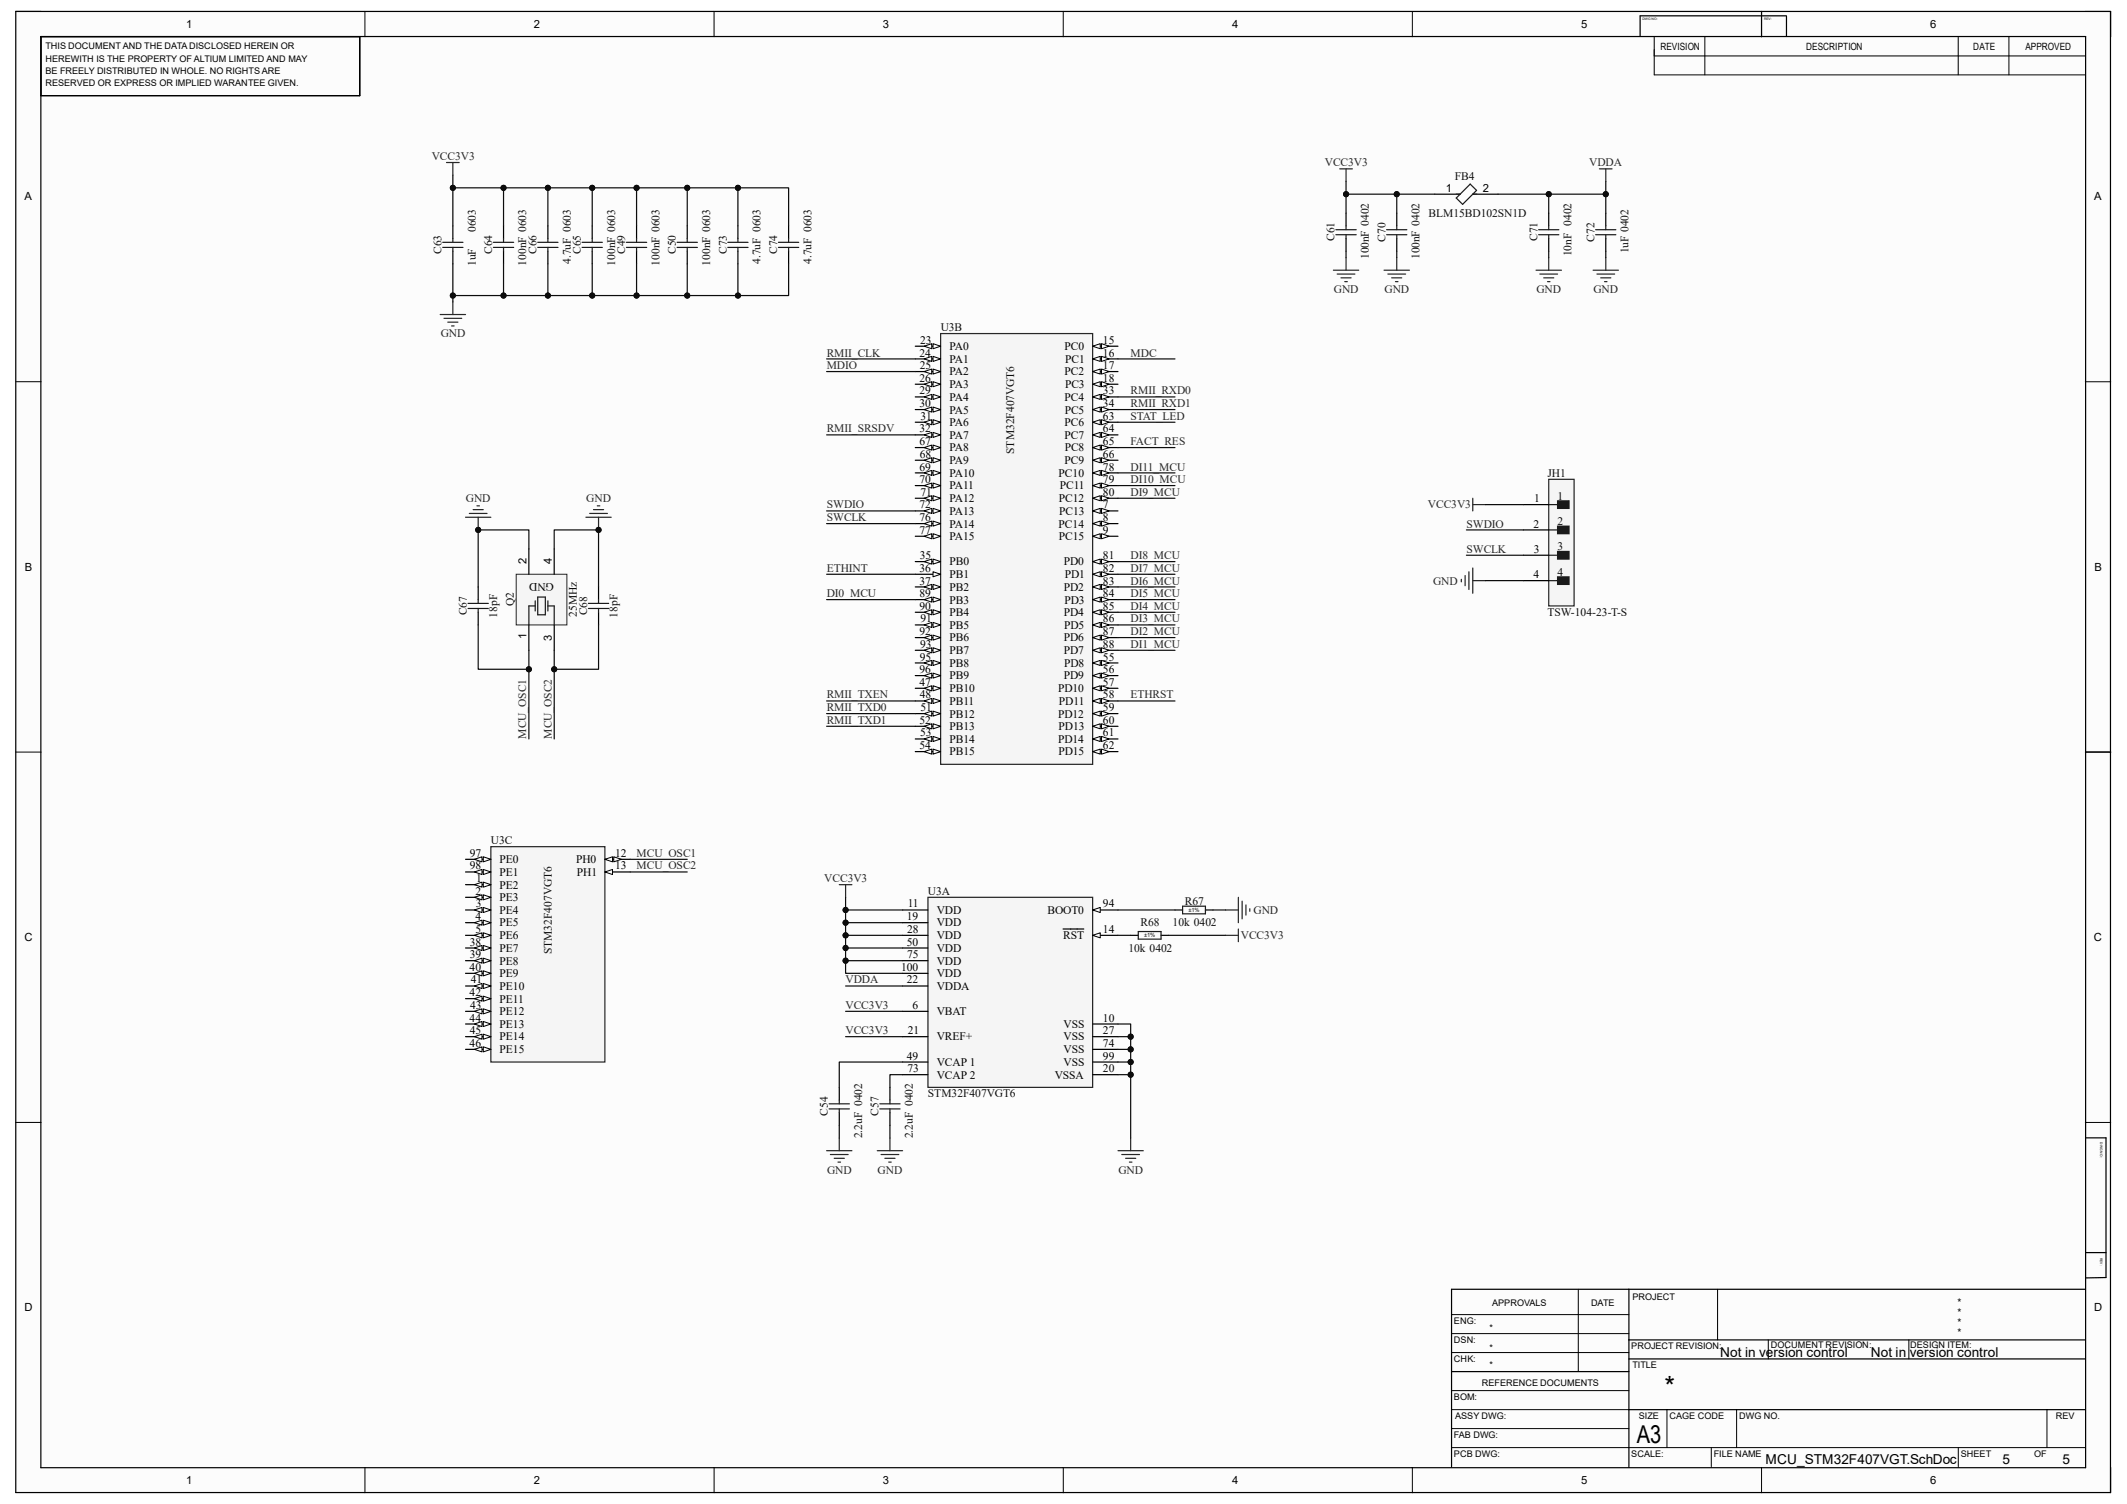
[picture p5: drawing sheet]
<svg xmlns="http://www.w3.org/2000/svg" width="297mm" height="210mm" viewBox="0 0 297 210" stroke-linecap="round" stroke-linejoin="round" font-family="sans-serif">
<defs><g id="words">
<text font-size="3.8" x="232.4" y="194.9">*</text>
<text font-size="3.4" x="228.6" y="201.5">A3</text>
<g font-size="1.9">
<text x="240.2" y="189.5">Not in version control</text>
<text x="261.2" y="189.5">Not in version control</text>
<text x="246.5" y="204.4">MCU_STM32F407VGT.SchDoc</text>
<text x="279.6" y="204.4">5</text>
<text x="288" y="204.4">5</text>
</g>
<g font-size="1.6">
<text x="26" y="3.9">1</text>
<text x="74.5" y="3.9">2</text>
<text x="123.3" y="3.9">3</text>
<text x="172" y="3.9">4</text>
<text x="220.8" y="3.9">5</text>
<text x="269.5" y="3.9">6</text>
<text x="3.4" y="28">A</text>
<text x="201.9" y="26.8">1</text>
<text x="207.1" y="26.8">2</text>
<text x="292.4" y="28">A</text>
<text x="128.4" y="49.8">24</text>
<text x="128.4" y="53.3">26</text>
<text x="128.4" y="51.5">25</text>
<text x="128.5" y="48">23</text>
<text x="132.6" y="48.9">PA0</text>
<text x="132.6" y="50.7">PA1</text>
<text x="132.6" y="52.4">PA2</text>
<text x="148.6" y="48.9">PC0</text>
<text x="148.6" y="52.4">PC2</text>
<text x="148.8" y="50.7">PC1</text>
<text x="154" y="48">15</text>
<text x="154" y="49.8">16</text>
<text x="154" y="51.5">17</text>
<text x="154" y="53.3">18</text>
<text x="128.4" y="55.1">29</text>
<text x="128.4" y="56.9">30</text>
<text x="128.5" y="58.6">31</text>
<text x="132.6" y="54.2">PA3</text>
<text x="132.6" y="56">PA4</text>
<text x="132.6" y="57.7">PA5</text>
<text x="132.6" y="59.5">PA6</text>
<text x="148.6" y="56">PC4</text>
<text x="148.6" y="59.5">PC6</text>
<text x="148.7" y="57.7">PC5</text>
<text x="148.7" y="54.2">PC3</text>
<text x="154" y="55.1">33</text>
<text x="154" y="56.9">34</text>
<text x="154" y="58.6">63</text>
<text x="128.4" y="60.4">32</text>
<text x="128.4" y="62.1">67</text>
<text x="128.4" y="65.7">69</text>
<text x="128.4" y="63.9">68</text>
<text x="132.6" y="61.3">PA7</text>
<text x="132.6" y="63">PA8</text>
<text x="132.6" y="64.8">PA9</text>
<text x="148.6" y="61.3">PC7</text>
<text x="148.6" y="64.8">PC9</text>
<text x="148.7" y="63">PC8</text>
<text x="154" y="60.4">64</text>
<text x="154" y="62.1">65</text>
<text x="154" y="63.9">66</text>
<text x="154" y="65.7">78</text>
<text x="128.4" y="67.5">70</text>
<text x="128.4" y="71">72</text>
<text x="128.5" y="69.2">71</text>
<text x="132.6" y="66.6">PA10</text>
<text x="132.6" y="68.3">PA11</text>
<text x="132.6" y="70.1">PA12</text>
<text x="132.6" y="71.9">PA13</text>
<text x="147.8" y="66.6">PC10</text>
<text x="147.9" y="70.1">PC12</text>
<text x="147.9" y="71.9">PC13</text>
<text x="148" y="68.3">PC11</text>
<text x="154" y="67.5">79</text>
<text x="154" y="69.2">80</text>
<text x="154" y="71">7</text>
<text x="214.2" y="70.1">1</text>
<text x="128.4" y="72.8">76</text>
<text x="128.4" y="74.5">77</text>
<text x="132.6" y="73.7">PA14</text>
<text x="132.6" y="75.4">PA15</text>
<text x="147.8" y="73.7">PC14</text>
<text x="147.9" y="75.4">PC15</text>
<text x="154" y="72.8">8</text>
<text x="154" y="74.5">9</text>
<text x="214.1" y="73.7">2</text>
<text x="214.2" y="77.2">3</text>
<text x="3.5" y="79.7">B</text>
<text x="73.5" y="78.8" transform="rotate(-90 73.5 78.8)">2</text>
<text x="77" y="78.8" transform="rotate(-90 77 78.8)">4</text>
<text x="77.3" y="81.4" transform="rotate(-180 77.3 81.4)">GND</text>
<text x="128.4" y="79.8">36</text>
<text x="128.4" y="81.6">37</text>
<text x="128.4" y="83.4">89</text>
<text x="128.4" y="78.1">35</text>
<text x="132.6" y="79">PB0</text>
<text x="132.6" y="80.7">PB1</text>
<text x="132.6" y="82.5">PB2</text>
<text x="148.5" y="79">PD0</text>
<text x="148.5" y="82.5">PD2</text>
<text x="148.7" y="80.7">PD1</text>
<text x="154" y="78.1">81</text>
<text x="154" y="79.8">82</text>
<text x="154" y="81.6">83</text>
<text x="154" y="83.4">84</text>
<text x="214.1" y="80.7">4</text>
<text x="292.5" y="79.7">B</text>
<text x="73.5" y="89.3" transform="rotate(-90 73.5 89.3)">1</text>
<text x="77" y="89.5" transform="rotate(-90 77 89.5)">3</text>
<text x="128.4" y="85.1">90</text>
<text x="128.4" y="88.7">92</text>
<text x="128.5" y="86.9">91</text>
<text x="132.6" y="84.3">PB3</text>
<text x="132.6" y="86">PB4</text>
<text x="132.6" y="87.8">PB5</text>
<text x="132.6" y="89.6">PB6</text>
<text x="148.5" y="86">PD4</text>
<text x="148.5" y="89.6">PD6</text>
<text x="148.6" y="87.8">PD5</text>
<text x="148.6" y="84.3">PD3</text>
<text x="154" y="85.1">85</text>
<text x="154" y="86.9">86</text>
<text x="154" y="88.7">87</text>
<text x="128.4" y="94">96</text>
<text x="128.4" y="95.8">47</text>
<text x="128.4" y="92.2">95</text>
<text x="128.5" y="90.5">93</text>
<text x="132.6" y="91.4">PB7</text>
<text x="132.6" y="93.1">PB8</text>
<text x="132.6" y="94.9">PB9</text>
<text x="148.5" y="91.4">PD7</text>
<text x="148.5" y="94.9">PD9</text>
<text x="148.6" y="93.1">PD8</text>
<text x="154" y="90.5">88</text>
<text x="154" y="92.2">55</text>
<text x="154" y="94">56</text>
<text x="154" y="95.8">57</text>
<text x="128.4" y="101.1">52</text>
<text x="128.4" y="97.5">48</text>
<text x="128.5" y="99.3">51</text>
<text x="132.6" y="96.6">PB10</text>
<text x="132.6" y="98.4">PB11</text>
<text x="132.6" y="100.2">PB12</text>
<text x="132.6" y="101.9">PB13</text>
<text x="147.7" y="96.6">PD10</text>
<text x="147.7" y="100.2">PD12</text>
<text x="147.8" y="101.9">PD13</text>
<text x="147.9" y="98.4">PD11</text>
<text x="154" y="97.5">58</text>
<text x="154" y="99.3">59</text>
<text x="154" y="101.1">60</text>
<text x="128.4" y="104.6">54</text>
<text x="128.5" y="102.8">53</text>
<text x="132.6" y="103.7">PB14</text>
<text x="132.6" y="105.5">PB15</text>
<text x="147.7" y="103.7">PD14</text>
<text x="147.8" y="105.5">PD15</text>
<text x="154" y="102.8">61</text>
<text x="154" y="104.6">62</text>
<text x="65.6" y="119.6">97</text>
<text x="85.9" y="119.6">12</text>
<text x="65.6" y="121.4">98</text>
<text x="66.4" y="125">2</text>
<text x="66.5" y="123.2">1</text>
<text x="69.8" y="120.5">PE0</text>
<text x="69.8" y="122.3">PE1</text>
<text x="69.8" y="124.1">PE2</text>
<text x="69.8" y="125.9">PE3</text>
<text x="80.4" y="120.5">PH0</text>
<text x="80.6" y="122.3">PH1</text>
<text x="85.9" y="121.4">13</text>
<text x="3.4" y="131.4">C</text>
<text x="66.4" y="128.5">4</text>
<text x="66.4" y="130.3">5</text>
<text x="66.5" y="126.7">3</text>
<text x="69.8" y="127.6">PE4</text>
<text x="69.8" y="129.4">PE5</text>
<text x="69.8" y="131.1">PE6</text>
<text x="126.6" y="128.5">19</text>
<text x="126.7" y="130.3">28</text>
<text x="126.7" y="126.7">11</text>
<text x="130.8" y="127.6">VDD</text>
<text x="130.8" y="129.4">VDD</text>
<text x="130.8" y="131.1">VDD</text>
<text x="146.3" y="127.6">BOOT0</text>
<text x="148.5" y="131.1">RST</text>
<text x="154" y="126.7">94</text>
<text x="154" y="130.3">14</text>
<text x="292.4" y="131.4">C</text>
<text x="65.6" y="135.6">40</text>
<text x="65.6" y="132">38</text>
<text x="65.6" y="133.8">39</text>
<text x="65.7" y="137.3">41</text>
<text x="69.8" y="132.9">PE7</text>
<text x="69.8" y="134.7">PE8</text>
<text x="69.8" y="136.4">PE9</text>
<text x="125.8" y="135.6">100</text>
<text x="126.6" y="132">50</text>
<text x="126.6" y="137.3">22</text>
<text x="126.7" y="133.8">75</text>
<text x="130.8" y="132.9">VDD</text>
<text x="130.8" y="134.7">VDD</text>
<text x="130.8" y="136.4">VDD</text>
<text x="65.6" y="139.1">42</text>
<text x="65.6" y="142.7">44</text>
<text x="65.7" y="140.9">43</text>
<text x="69.8" y="138.2">PE10</text>
<text x="69.8" y="140">PE11</text>
<text x="69.8" y="141.8">PE12</text>
<text x="69.8" y="143.5">PE13</text>
<text x="127.4" y="140.9">6</text>
<text x="130.8" y="138.2">VDDA</text>
<text x="130.8" y="141.8">VBAT</text>
<text x="148.5" y="143.5">VSS</text>
<text x="154" y="142.7">10</text>
<text x="65.6" y="146.2">46</text>
<text x="65.6" y="144.4">45</text>
<text x="69.8" y="145.3">PE14</text>
<text x="69.8" y="147.1">PE15</text>
<text x="126.6" y="148">49</text>
<text x="126.7" y="149.7">73</text>
<text x="126.7" y="144.4">21</text>
<text x="130.8" y="148.8">VCAP 1</text>
<text x="130.8" y="145.3">VREF+</text>
<text x="148.5" y="145.3">VSS</text>
<text x="148.5" y="147.1">VSS</text>
<text x="148.5" y="148.8">VSS</text>
<text x="154" y="144.4">27</text>
<text x="154" y="146.2">74</text>
<text x="154" y="148">99</text>
<text x="154" y="149.7">20</text>
<text x="130.8" y="150.6">VCAP 2</text>
<text x="147.3" y="150.6">VSSA</text>
<text x="3.4" y="183.1">D</text>
<text x="292.4" y="183.1">D</text>
<text x="26" y="207.2">1</text>
<text x="74.5" y="207.2">2</text>
<text x="123.3" y="207.2">3</text>
<text x="172" y="207.2">4</text>
<text x="220.8" y="207.2">5</text>
<text x="269.5" y="207.2">6</text>
</g>
<g font-size="1.6" fill="#262626">
<text x="60.3" y="22.4">VCC3V3</text>
<text x="185" y="23.2">VCC3V3</text>
<text x="221.9" y="23.2">VDDA</text>
<text x="186.3" y="40.9">GND</text>
<text x="193.3" y="40.9">GND</text>
<text x="214.5" y="40.9">GND</text>
<text x="222.5" y="40.9">GND</text>
<text x="61.6" y="47.1">GND</text>
<text x="115.4" y="49.8">RMII_CLK</text>
<text x="115.4" y="51.5">MDIO</text>
<text x="157.9" y="49.8">MDC</text>
<text x="157.9" y="58.6">STAT_LED</text>
<text x="157.9" y="55.1">RMII_RXD0</text>
<text x="157.9" y="56.9">RMII_RXD1</text>
<text x="115.4" y="60.4">RMII_SRSDV</text>
<text x="157.9" y="65.7">DI11_MCU</text>
<text x="157.9" y="62.1">FACT_RES</text>
<text x="65.1" y="70.1">GND</text>
<text x="81.9" y="70.1">GND</text>
<text x="115.4" y="71">SWDIO</text>
<text x="157.9" y="69.2">DI9_MCU</text>
<text x="157.9" y="67.5">DI10_MCU</text>
<text x="199.4" y="71">VCC3V3</text>
<text x="115.4" y="72.8">SWCLK</text>
<text x="204.8" y="73.7">SWDIO</text>
<text x="204.8" y="77.2">SWCLK</text>
<text x="115.4" y="83.4">DI0_MCU</text>
<text x="115.4" y="79.8">ETHINT</text>
<text x="157.9" y="81.6">DI6_MCU</text>
<text x="157.9" y="79.8">DI7_MCU</text>
<text x="157.9" y="78.1">DI8_MCU</text>
<text x="157.9" y="83.4">DI5_MCU</text>
<text x="200.1" y="81.6">GND</text>
<text x="157.9" y="86.9">DI3_MCU</text>
<text x="157.9" y="85.1">DI4_MCU</text>
<text x="157.9" y="88.7">DI2_MCU</text>
<text x="157.9" y="90.5">DI1_MCU</text>
<text x="115.4" y="101.1">RMII_TXD1</text>
<text x="115.4" y="99.3">RMII_TXD0</text>
<text x="115.4" y="97.5">RMII_TXEN</text>
<text x="157.9" y="97.5">ETHRST</text>
<text x="73.5" y="103.2" transform="rotate(-90 73.5 103.2)">MCU_OSC1</text>
<text x="77" y="103.2" transform="rotate(-90 77 103.2)">MCU_OSC2</text>
<text x="88.9" y="119.6">MCU_OSC1</text>
<text x="88.9" y="121.4">MCU_OSC2</text>
<text x="115.1" y="123.2">VCC3V3</text>
<text x="173.3" y="131.1">VCC3V3</text>
<text x="175" y="127.6">GND</text>
<text x="118.1" y="137.3">VDDA</text>
<text x="118.1" y="140.9">VCC3V3</text>
<text x="118.1" y="144.4">VCC3V3</text>
<text x="115.5" y="163.9">GND</text>
<text x="122.6" y="163.9">GND</text>
<text x="156.2" y="163.9">GND</text>
</g>
<g font-size="1.6" fill="#0e0e0e">
<text x="203.2" y="25.2">FB4</text>
<text x="61.6" y="35.5" transform="rotate(-90 61.6 35.5)">C63</text>
<text x="66.4" y="32.4" transform="rotate(-90 66.4 32.4)">0603</text>
<text x="68.7" y="35.5" transform="rotate(-90 68.7 35.5)">C64</text>
<text x="74.9" y="35.5" transform="rotate(-90 74.9 35.5)">C66</text>
<text x="81.1" y="35.5" transform="rotate(-90 81.1 35.5)">C65</text>
<text x="87.3" y="35.5" transform="rotate(-90 87.3 35.5)">C49</text>
<text x="94.4" y="35.5" transform="rotate(-90 94.4 35.5)">C50</text>
<text x="101.5" y="35.5" transform="rotate(-90 101.5 35.5)">C73</text>
<text x="108.5" y="35.5" transform="rotate(-90 108.5 35.5)">C74</text>
<text x="186.4" y="33.7" transform="rotate(-90 186.4 33.7)">C61</text>
<text x="193.5" y="33.7" transform="rotate(-90 193.5 33.7)">C70</text>
<text x="199.5" y="30.3">BLM15BD102SN1D</text>
<text x="214.7" y="33.7" transform="rotate(-90 214.7 33.7)">C71</text>
<text x="219.5" y="35.8" transform="rotate(-90 219.5 35.8)">10nF 0402</text>
<text x="222.6" y="33.7" transform="rotate(-90 222.6 33.7)">C72</text>
<text x="227.4" y="35.4" transform="rotate(-90 227.4 35.4)">1uF 0402</text>
<text x="66.4" y="37.2" transform="rotate(-90 66.4 37.2)">1uF</text>
<text x="73.5" y="37.1" transform="rotate(-90 73.5 37.1)">100nF 0603</text>
<text x="79.7" y="36.9" transform="rotate(-90 79.7 36.9)">4.7uF 0603</text>
<text x="85.9" y="37.1" transform="rotate(-90 85.9 37.1)">100nF 0603</text>
<text x="92.1" y="37.1" transform="rotate(-90 92.1 37.1)">100nF 0603</text>
<text x="99.1" y="37.1" transform="rotate(-90 99.1 37.1)">100nF 0603</text>
<text x="106.2" y="36.9" transform="rotate(-90 106.2 36.9)">4.7uF 0603</text>
<text x="113.3" y="36.9" transform="rotate(-90 113.3 36.9)">4.7uF 0603</text>
<text x="191.1" y="36.2" transform="rotate(-90 191.1 36.2)">100nF 0402</text>
<text x="198.2" y="36.2" transform="rotate(-90 198.2 36.2)">100nF 0402</text>
<text x="131.4" y="46.2">U3B</text>
<text x="141.6" y="63.4" transform="rotate(-90 141.6 63.4)">STM32F407VGT6</text>
<text x="216.1" y="66.6">JH1</text>
<text x="217.5" y="69.8">1</text>
<text x="217.5" y="73.3">2</text>
<text x="217.5" y="76.8">3</text>
<text x="217.5" y="80.4">4</text>
<text x="65.2" y="85.9" transform="rotate(-90 65.2 85.9)">C67</text>
<text x="69.4" y="86.2" transform="rotate(-90 69.4 86.2)">18pF</text>
<text x="71.8" y="84.7" transform="rotate(-90 71.8 84.7)">Q2</text>
<text x="80.6" y="86.1" transform="rotate(-90 80.6 86.1)">25MHz</text>
<text x="82" y="85.9" transform="rotate(-90 82 85.9)">C68</text>
<text x="86.2" y="86.2" transform="rotate(-90 86.2 86.2)">18pF</text>
<text x="216.1" y="86">TSW-104-23-T-S</text>
<text x="68.5" y="117.9">U3C</text>
<text x="129.6" y="125">U3A</text>
<text x="159.3" y="129.4">R68</text>
<text x="163.7" y="129.4">10k 0402</text>
<text x="165.4" y="126.4">R67</text>
<text x="77" y="133.3" transform="rotate(-90 77 133.3)">STM32F407VGT6</text>
<text x="157.6" y="132.9">10k 0402</text>
<text x="115.6" y="155.8" transform="rotate(-90 115.6 155.8)">C54</text>
<text x="122.7" y="155.8" transform="rotate(-90 122.7 155.8)">C57</text>
<text x="129.6" y="153.2">STM32F407VGT6</text>
<text x="120.4" y="159" transform="rotate(-90 120.4 159)">2.2uF 0402</text>
<text x="127.5" y="159" transform="rotate(-90 127.5 159)">2.2uF 0402</text>
</g>
<g font-size="1.4">
<text x="231.9" y="7">REVISION</text>
<text x="252.2" y="7">DESCRIPTION</text>
<text x="275.5" y="7">DATE</text>
<text x="282.8" y="7">APPROVED</text>
<text x="273.3" y="185.2">*</text>
<text x="273.3" y="182.4">*</text>
<text x="273.3" y="183.8">*</text>
<text x="273.3" y="186.6">*</text>
</g>
<g font-size="1.3">
<text x="6.3" y="6.9">THIS DOCUMENT AND THE DATA DISCLOSED HEREIN OR</text>
<text x="6.3" y="8.6">HEREWITH IS THE PROPERTY OF ALTIUM LIMITED AND MAY</text>
<text x="6.3" y="10.3">BE FREELY DISTRIBUTED IN WHOLE. NO RIGHTS ARE</text>
<text x="6.3" y="12">RESERVED OR EXPRESS OR IMPLIED WARANTEE GIVEN.</text>
<text x="203" y="184.9">ENG:</text>
<text x="208" y="185.9">*</text>
<text x="208.4" y="182.4">APPROVALS</text>
<text x="222.2" y="182.4">DATE</text>
<text x="228" y="181.5">PROJECT</text>
<text x="203" y="187.5">DSN:</text>
<text x="203" y="190.2">CHK:</text>
<text x="208" y="188.6">*</text>
<text x="208" y="191.1">*</text>
<text x="227.8" y="188.4">PROJECT REVISION:</text>
<text x="228" y="191.1">TITLE</text>
<text x="247.3" y="188.3">DOCUMENT REVISION:</text>
<text x="266.7" y="188.3">DESIGN ITEM:</text>
<text x="203" y="195.5">BOM:</text>
<text x="206.9" y="193.5">REFERENCE DOCUMENTS</text>
<text x="203" y="200.8">FAB DWG:</text>
<text x="203" y="203.5">PCB DWG:</text>
<text x="203.2" y="198.2">ASSY DWG:</text>
<text x="227.8" y="203.5">SCALE:</text>
<text x="228.9" y="198.2">SIZE</text>
<text x="233.1" y="198.2">CAGE CODE</text>
<text x="239.3" y="203.5">FILE NAME</text>
<text x="242.9" y="198.2">DWG NO.</text>
<text x="273.8" y="203.5">SHEET</text>
<text x="284.1" y="203.5">OF</text>
<text x="287.1" y="198.2">REV</text>
</g>
<g font-size=".8" fill="#0e0e0e">
<text x="159.8" y="130.9">±1%</text>
<text x="165.9" y="127.3">±1%</text>
</g>
<g font-size=".5">
<text x="229.4" y="2.8">DWG NO:</text>
<text x="246.3" y="2.8">REV:</text>
<text x="293.3" y="159.5" transform="rotate(90 293.3 159.5)">DWG NO:</text>
<text x="293.3" y="175.6" transform="rotate(90 293.3 175.6)">REV:</text>
</g>
</g></defs>
<g fill="#fcfcfc">
<path d="M2.2 1.6h292.6v206.8h-292.6z" fill-rule="evenodd"/>
<path d="M5.7 5.1h285.5v199.8h-285.5z" fill-rule="evenodd"/>
</g>
<g fill="none" stroke="#000" stroke-width=".14">
<path d="M2.2 1.6h3.5M51 1.6v3.5M99.7 1.6v3.5M148.5 1.6v3.5M197.2 1.6v3.5M231 5.2v5.3h60.1M231 7.8h60.1M238.1 5.2v5.3M246 1.6v3.5M273.4 5.2v5.3M280.5 5.2v5.3M291.2 1.6h3.5v3.5"/>
<path d="M2.2 53.3h3.5M291.2 53.3h3.5M2.2 105h3.5M291.2 105h3.5M2.2 156.7h3.5M291.2 156.7h3.5M202.7 186.2h24.8M202.7 183.6h24.8M202.7 188.9h24.8M202.7 196.8h24.8M202.7 194.2h24.8M202.7 199.5h24.8"/>
<path d="M220.4 180v11.5M232.8 196.8v5.3M239.8 180v7.1M242.5 196.8v5.3M246.9 187.1v2.7M266.6 187.1v2.7M285.8 196.8v5.3M51 204.9v3.5M99.7 204.9v3.5M148.5 204.9v3.5M197.2 204.9v3.5M202.7 202.1h88.4"/>
<path d="M239 202.1v2.7M246 204.9v3.5M273.5 202.1v2.7M294.7 204.9v3.5"/>
</g>
<g fill="none" stroke="#000" stroke-width=".17">
<path d="M2.2 1.6h292.5v206.8h-292.5zM5.7 5.1h285.5v199.8h-285.5zM5.7 5.1h44.5v8.3h-44.5zM246 1.6v3.5M249.5 2.2h-20.5v2.8M249.5 2.3v2.8M63.2 31.5v1.8M63.2 35.1v1.7M70.3 31.5v1.8M70.3 35.1v1.7M76.5 31.5v1.8M76.5 35.1v1.7"/>
<path d="M82.7 31.5v1.8M82.7 35.1v1.7M291.2 105h3.5M291.3 158.9h2.8v19.5h-2.9M291.3 174.9h2.8M202.7 191.5h24.8M227.5 187.1h63.6M227.5 180v24.8M227.5 189.8h63.6M227.5 196.8h63.6M291.1 180h-88.4v24.8"/>
</g>
<path d="M62.4 22.7h1.7M63.2 22.7v1.8M61.5 43.9h3.5M62 44.5h2.5M62.5 45h1.4M63.1 45.5h.3M63.2 42.2v1.7M205.7 69.6v1.7M205.7 70.5h1.7" fill="none" stroke="#262626" stroke-width=".17"/>
<g fill="none" stroke="#1c1c1c" stroke-width=".17">
<path d="M61.8 33.8h2.9M61.8 34.5h2.9M63.2 33.3v.5M63.2 34.5v.6M68.9 33.8h2.8M68.9 34.5h2.8M70.3 33.3v.5M70.3 34.5v.6M75.1 33.8h2.8M75.1 34.5h2.8M76.5 33.3v.5M76.5 34.5v.6"/>
<path d="M81.3 33.8h2.8M81.3 34.5h2.8M82.7 33.3v.5M82.7 34.5v.6"/>
</g>
<path d="M72.1 80.2h7.1v7.1h-7.1z" fill-rule="evenodd" fill="#f5f5f5"/>
<path d="M72.1 80.2h7.1v7.1h-7.1z" fill="none" stroke="#262626" stroke-width=".14"/>
<path d="M73.9 76.6v3.6M77.4 76.6v3.6M66.8 82v1.7M66.8 85.5v1.8M73.9 87.3v3.5M77.4 87.3v3.5M83.6 82v1.7M83.6 85.5v1.8" fill="none" stroke="#000" stroke-width=".17"/>
<g fill="none" stroke="#1c1c1c" stroke-width=".17">
<path d="M65.4 84.3h2.8M65.4 85h2.8M66.8 83.7v.6M66.8 85v.5M74.7 83.9v1.4M74.7 84.6h-.8v2.7M75.1 83.4h1v2.4h-1zM76.5 83.9v1.4M76.5 84.6h.9v2.7M82.2 84.3h2.8M82.2 85h2.8M83.6 83.7v.6"/>
<path d="M83.6 85v.5"/>
</g>
<path d="M65 72.2h3.5M65.5 71.7h2.5M66.1 71.2h1.4M66.6 70.6h.4M66.8 72.2v1.8" fill="none" stroke="#262626" stroke-width=".17"/>
<circle cx="66.8" cy="74" r=".35" fill="#0e0e0e"/>
<circle cx="66.8" cy="74" r=".35" fill="none" stroke="#0e0e0e" stroke-width=".14"/>
<path d="M81.8 72.2h3.5M82.3 71.7h2.5M82.9 71.2h1.4M83.4 70.6h.4M83.6 72.2v1.8" fill="none" stroke="#262626" stroke-width=".17"/>
<circle cx="83.6" cy="74" r=".35" fill="#0e0e0e"/>
<circle cx="83.6" cy="74" r=".35" fill="none" stroke="#0e0e0e" stroke-width=".14"/>
<path d="M216.3 66.9h3.5v17.7h-3.5z" fill-rule="evenodd" fill="#f5f5f5"/>
<path d="M216.3 66.9h3.5v17.7h-3.5z" fill="none" stroke="#262626" stroke-width=".17"/>
<path d="M217.5 69.9h1.6v1.1h-1.6z" fill-rule="evenodd" fill="#1c1c1c"/>
<path d="M216.3 70.5h1.2M217.5 69.9h1.6v1.1h-1.6z" fill="none" stroke="#1c1c1c" stroke-width=".17"/>
<path d="M217.5 73.5h1.6v1h-1.6z" fill-rule="evenodd" fill="#1c1c1c"/>
<path d="M216.3 74h1.2M217.5 73.5h1.6v1h-1.6z" fill="none" stroke="#1c1c1c" stroke-width=".17"/>
<path d="M217.5 77h1.6v1.1h-1.6z" fill-rule="evenodd" fill="#1c1c1c"/>
<path d="M216.3 77.5h1.2M217.5 77h1.6v1.1h-1.6z" fill="none" stroke="#1c1c1c" stroke-width=".17"/>
<path d="M217.5 80.5h1.6v1.1h-1.6z" fill-rule="evenodd" fill="#1c1c1c"/>
<g fill="none" stroke="#1c1c1c" stroke-width=".17">
<path d="M186.5 32.1h2.9M186.5 32.8h2.9M188 31.5v.6M188 32.8v.5M193.6 32.1h2.8M193.6 32.8h2.8M195 31.5v.6M195 32.8v.5M203.3 27.1h.6M205.3 25.7l.9 .9-2 1.9-.9-.8zM205.7 27.1h.5M214.9 32.1h2.8"/>
<path d="M214.9 32.8h2.8M216.3 31.5v.6M216.3 32.8v.5M222.8 32.1h2.8M222.8 32.8h2.8M224.2 31.5v.6M224.2 32.8v.5M216.3 81.1h1.2M217.5 80.5h1.6v1.1h-1.6z"/>
</g>
<g fill="none" stroke="#000" stroke-width=".17">
<path d="M188 29.8v1.7M188 33.3v1.8M195 29.8v1.7M195 33.3v1.8M200.3 27.1h3.6M205.7 27.1h3.5M216.3 29.8v1.7M216.3 33.3v1.8M224.2 29.8v1.7M224.2 33.3v1.8M212.7 70.5h3.6M212.7 74h3.6"/>
<path d="M212.7 77.5h3.6M212.7 81.1h3.6"/>
</g>
<g fill="none" stroke="#262626" stroke-width=".17">
<path d="M186.2 37.7h3.5M186.7 38.3h2.5M187.1 23.6h1.7M187.3 38.8h1.4M187.8 39.3h.3M188 23.6v1.7M188 36v1.7M193.3 37.7h3.5M193.8 38.3h2.5M194.3 38.8h1.4M194.9 39.3h.3M195 36v1.7"/>
<path d="M214.5 37.7h3.5M215 38.3h2.5M215.6 38.8h1.4M216.1 39.3h.3M216.3 36v1.7M222.5 37.7h3.5M223 38.3h2.5M223.3 23.6h1.8M223.5 38.8h1.4M224 39.3h.4M224.2 23.6v1.7M224.2 36v1.7"/>
<path d="M205.1 79.8v2.5M205.7 79.3v3.5M204.1 80.9v.3M204.6 80.4v1.4M205.7 81.1h1.7"/>
</g>
<path d="M129.6 125.3h23v26.5h-23z" fill-rule="evenodd" fill="#f5f5f5"/>
<path d="M129.6 125.3h23v26.5h-23z" fill="none" stroke="#262626" stroke-width=".17"/>
<path d="M126 127.1h3.6M126 128.8h3.6M126 130.6h3.6M126 132.4h3.6M126 134.1h3.6M126 135.9h3.6M126 137.7h3.6M152.6 127.1h3.5M126 148.3h3.6M126 150.1h3.6" fill="none" stroke="#000" stroke-width=".17"/>
<path d="M152.6 127.1l1-.4v.7z" fill="#fbfbfb"/>
<path d="M152.6 127.1l1-.4v.7z" fill="none" stroke="#000" stroke-width=".14"/>
<path d="M152.6 130.6h3.5" fill="none" stroke="#000" stroke-width=".17"/>
<path d="M152.6 130.6l1-.3v.7z" fill="#fbfbfb"/>
<path d="M152.6 130.6l1-.3v.7z" fill="none" stroke="#000" stroke-width=".14"/>
<path d="M148.4 129.7h2.9M126 144.8h3.6M126 141.2h3.6M152.6 143h3.5M152.6 144.8h3.5M152.6 146.5h3.5M152.6 148.3h3.5M152.6 150.1h3.5" fill="none" stroke="#000" stroke-width=".17"/>
<path d="M131.3 46.6h21.3v60.1h-21.3z" fill-rule="evenodd" fill="#f5f5f5"/>
<path d="M131.3 46.6h21.3v60.1h-21.3z" fill="none" stroke="#262626" stroke-width=".17"/>
<path d="M152.6 48.3h3.5" fill="none" stroke="#000" stroke-width=".17"/>
<path d="M152.6 48.3l1-.3v.7z" fill="#fbfbfb"/>
<path d="M152.6 48.3l1-.3v.7z" fill="none" stroke="#000" stroke-width=".14"/>
<path d="M153.8 48l1.1 .3-1.1 .4z" fill="#fbfbfb"/>
<path d="M153.8 48l1.1 .3-1.1 .4z" fill="none" stroke="#000" stroke-width=".14"/>
<path d="M152.6 50.1h3.5" fill="none" stroke="#000" stroke-width=".17"/>
<path d="M152.6 50.1l1-.3v.7z" fill="#fbfbfb"/>
<path d="M152.6 50.1l1-.3v.7z" fill="none" stroke="#000" stroke-width=".14"/>
<path d="M153.8 49.8l1.1 .3-1.1 .4z" fill="#fbfbfb"/>
<path d="M153.8 49.8l1.1 .3-1.1 .4z" fill="none" stroke="#000" stroke-width=".14"/>
<path d="M152.6 51.9h3.5" fill="none" stroke="#000" stroke-width=".17"/>
<path d="M152.6 51.9l1-.4v.7z" fill="#fbfbfb"/>
<path d="M152.6 51.9l1-.4v.7z" fill="none" stroke="#000" stroke-width=".14"/>
<path d="M153.8 51.5l1.1 .4-1.1 .3z" fill="#fbfbfb"/>
<path d="M153.8 51.5l1.1 .4-1.1 .3z" fill="none" stroke="#000" stroke-width=".14"/>
<path d="M152.6 53.7h3.5" fill="none" stroke="#000" stroke-width=".17"/>
<path d="M152.6 53.7l1-.4v.7z" fill="#fbfbfb"/>
<path d="M152.6 53.7l1-.4v.7z" fill="none" stroke="#000" stroke-width=".14"/>
<path d="M153.8 53.3l1.1 .4-1.1 .3z" fill="#fbfbfb"/>
<path d="M153.8 53.3l1.1 .4-1.1 .3z" fill="none" stroke="#000" stroke-width=".14"/>
<path d="M152.6 55.4h3.5" fill="none" stroke="#000" stroke-width=".17"/>
<path d="M152.6 55.4l1-.3v.7z" fill="#fbfbfb"/>
<path d="M152.6 55.4l1-.3v.7z" fill="none" stroke="#000" stroke-width=".14"/>
<path d="M153.8 55.1l1.1 .3-1.1 .4z" fill="#fbfbfb"/>
<path d="M153.8 55.1l1.1 .3-1.1 .4z" fill="none" stroke="#000" stroke-width=".14"/>
<path d="M152.6 57.2h3.5" fill="none" stroke="#000" stroke-width=".17"/>
<path d="M152.6 57.2l1-.4v.7z" fill="#fbfbfb"/>
<path d="M152.6 57.2l1-.4v.7z" fill="none" stroke="#000" stroke-width=".14"/>
<path d="M153.8 56.8l1.1 .4-1.1 .3z" fill="#fbfbfb"/>
<path d="M153.8 56.8l1.1 .4-1.1 .3z" fill="none" stroke="#000" stroke-width=".14"/>
<path d="M152.6 59h3.5" fill="none" stroke="#000" stroke-width=".17"/>
<path d="M152.6 59l1-.4v.7z" fill="#fbfbfb"/>
<path d="M152.6 59l1-.4v.7z" fill="none" stroke="#000" stroke-width=".14"/>
<path d="M153.8 58.6l1.1 .4-1.1 .3z" fill="#fbfbfb"/>
<path d="M153.8 58.6l1.1 .4-1.1 .3z" fill="none" stroke="#000" stroke-width=".14"/>
<path d="M152.6 60.7h3.5" fill="none" stroke="#000" stroke-width=".17"/>
<path d="M152.6 60.7l1-.3v.7z" fill="#fbfbfb"/>
<path d="M152.6 60.7l1-.3v.7z" fill="none" stroke="#000" stroke-width=".14"/>
<path d="M153.8 60.4l1.1 .3-1.1 .4z" fill="#fbfbfb"/>
<path d="M153.8 60.4l1.1 .3-1.1 .4z" fill="none" stroke="#000" stroke-width=".14"/>
<path d="M152.6 62.5h3.5" fill="none" stroke="#000" stroke-width=".17"/>
<path d="M152.6 62.5l1-.4v.8z" fill="#fbfbfb"/>
<path d="M152.6 62.5l1-.4v.8z" fill="none" stroke="#000" stroke-width=".14"/>
<path d="M153.8 62.1l1.1 .4-1.1 .4z" fill="#fbfbfb"/>
<path d="M153.8 62.1l1.1 .4-1.1 .4z" fill="none" stroke="#000" stroke-width=".14"/>
<path d="M152.6 64.3h3.5" fill="none" stroke="#000" stroke-width=".17"/>
<path d="M152.6 64.3l1-.4v.7z" fill="#fbfbfb"/>
<path d="M152.6 64.3l1-.4v.7z" fill="none" stroke="#000" stroke-width=".14"/>
<path d="M153.8 63.9l1.1 .4-1.1 .3z" fill="#fbfbfb"/>
<path d="M153.8 63.9l1.1 .4-1.1 .3z" fill="none" stroke="#000" stroke-width=".14"/>
<path d="M152.6 66h3.5" fill="none" stroke="#000" stroke-width=".17"/>
<path d="M152.6 66l1-.3v.7z" fill="#fbfbfb"/>
<path d="M152.6 66l1-.3v.7z" fill="none" stroke="#000" stroke-width=".14"/>
<path d="M153.8 65.7l1.1 .3-1.1 .4z" fill="#fbfbfb"/>
<path d="M153.8 65.7l1.1 .3-1.1 .4z" fill="none" stroke="#000" stroke-width=".14"/>
<path d="M152.6 67.8h3.5" fill="none" stroke="#000" stroke-width=".17"/>
<path d="M152.6 67.8l1-.3v.7z" fill="#fbfbfb"/>
<path d="M152.6 67.8l1-.3v.7z" fill="none" stroke="#000" stroke-width=".14"/>
<path d="M153.8 67.5l1.1 .3-1.1 .4z" fill="#fbfbfb"/>
<path d="M153.8 67.5l1.1 .3-1.1 .4z" fill="none" stroke="#000" stroke-width=".14"/>
<path d="M152.6 69.6h3.5" fill="none" stroke="#000" stroke-width=".17"/>
<path d="M152.6 69.6l1-.4v.7z" fill="#fbfbfb"/>
<path d="M152.6 69.6l1-.4v.7z" fill="none" stroke="#000" stroke-width=".14"/>
<path d="M153.8 69.2l1.1 .4-1.1 .3z" fill="#fbfbfb"/>
<path d="M153.8 69.2l1.1 .4-1.1 .3z" fill="none" stroke="#000" stroke-width=".14"/>
<path d="M152.6 71.3h3.5" fill="none" stroke="#000" stroke-width=".17"/>
<path d="M152.6 71.3l1-.3v.7z" fill="#fbfbfb"/>
<path d="M152.6 71.3l1-.3v.7z" fill="none" stroke="#000" stroke-width=".14"/>
<path d="M153.8 71l1.1 .3-1.1 .4z" fill="#fbfbfb"/>
<path d="M153.8 71l1.1 .3-1.1 .4z" fill="none" stroke="#000" stroke-width=".14"/>
<path d="M152.6 73.1h3.5" fill="none" stroke="#000" stroke-width=".17"/>
<path d="M152.6 73.1l1-.3v.7z" fill="#fbfbfb"/>
<path d="M152.6 73.1l1-.3v.7z" fill="none" stroke="#000" stroke-width=".14"/>
<path d="M153.8 72.8l1.1 .3-1.1 .4z" fill="#fbfbfb"/>
<path d="M153.8 72.8l1.1 .3-1.1 .4z" fill="none" stroke="#000" stroke-width=".14"/>
<path d="M152.6 74.9h3.5" fill="none" stroke="#000" stroke-width=".17"/>
<path d="M152.6 74.9l1-.4v.7z" fill="#fbfbfb"/>
<path d="M152.6 74.9l1-.4v.7z" fill="none" stroke="#000" stroke-width=".14"/>
<path d="M153.8 74.5l1.1 .4-1.1 .3z" fill="#fbfbfb"/>
<path d="M153.8 74.5l1.1 .4-1.1 .3z" fill="none" stroke="#000" stroke-width=".14"/>
<path d="M127.8 48.3h3.5" fill="none" stroke="#000" stroke-width=".17"/>
<path d="M130.3 48l1 .3-1 .4z" fill="#fbfbfb"/>
<path d="M130.3 48l1 .3-1 .4z" fill="none" stroke="#000" stroke-width=".14"/>
<path d="M129 48.3l1.1-.3v.7z" fill="#fbfbfb"/>
<path d="M129 48.3l1.1-.3v.7z" fill="none" stroke="#000" stroke-width=".14"/>
<path d="M127.8 50.1h3.5" fill="none" stroke="#000" stroke-width=".17"/>
<path d="M130.3 49.8l1 .3-1 .4z" fill="#fbfbfb"/>
<path d="M130.3 49.8l1 .3-1 .4z" fill="none" stroke="#000" stroke-width=".14"/>
<path d="M129 50.1l1.1-.3v.7z" fill="#fbfbfb"/>
<path d="M129 50.1l1.1-.3v.7z" fill="none" stroke="#000" stroke-width=".14"/>
<path d="M127.8 51.9h3.5" fill="none" stroke="#000" stroke-width=".17"/>
<path d="M130.3 51.5l1 .4-1 .3z" fill="#fbfbfb"/>
<path d="M130.3 51.5l1 .4-1 .3z" fill="none" stroke="#000" stroke-width=".14"/>
<path d="M129 51.9l1.1-.4v.7z" fill="#fbfbfb"/>
<path d="M129 51.9l1.1-.4v.7z" fill="none" stroke="#000" stroke-width=".14"/>
<path d="M127.8 53.7h3.5" fill="none" stroke="#000" stroke-width=".17"/>
<path d="M130.3 53.3l1 .4-1 .3z" fill="#fbfbfb"/>
<path d="M130.3 53.3l1 .4-1 .3z" fill="none" stroke="#000" stroke-width=".14"/>
<path d="M129 53.7l1.1-.4v.7z" fill="#fbfbfb"/>
<path d="M129 53.7l1.1-.4v.7z" fill="none" stroke="#000" stroke-width=".14"/>
<path d="M127.8 55.4h3.5" fill="none" stroke="#000" stroke-width=".17"/>
<path d="M130.3 55.1l1 .3-1 .4z" fill="#fbfbfb"/>
<path d="M130.3 55.1l1 .3-1 .4z" fill="none" stroke="#000" stroke-width=".14"/>
<path d="M129 55.4l1.1-.3v.7z" fill="#fbfbfb"/>
<path d="M129 55.4l1.1-.3v.7z" fill="none" stroke="#000" stroke-width=".14"/>
<path d="M127.8 57.2h3.5" fill="none" stroke="#000" stroke-width=".17"/>
<path d="M130.3 56.8l1 .4-1 .3z" fill="#fbfbfb"/>
<path d="M130.3 56.8l1 .4-1 .3z" fill="none" stroke="#000" stroke-width=".14"/>
<path d="M129 57.2l1.1-.4v.7z" fill="#fbfbfb"/>
<path d="M129 57.2l1.1-.4v.7z" fill="none" stroke="#000" stroke-width=".14"/>
<path d="M127.8 59h3.5" fill="none" stroke="#000" stroke-width=".17"/>
<path d="M130.3 58.6l1 .4-1 .3z" fill="#fbfbfb"/>
<path d="M130.3 58.6l1 .4-1 .3z" fill="none" stroke="#000" stroke-width=".14"/>
<path d="M129 59l1.1-.4v.7z" fill="#fbfbfb"/>
<path d="M129 59l1.1-.4v.7z" fill="none" stroke="#000" stroke-width=".14"/>
<path d="M127.8 60.7h3.5" fill="none" stroke="#000" stroke-width=".17"/>
<path d="M130.3 60.4l1 .3-1 .4z" fill="#fbfbfb"/>
<path d="M130.3 60.4l1 .3-1 .4z" fill="none" stroke="#000" stroke-width=".14"/>
<path d="M129 60.7l1.1-.3v.7z" fill="#fbfbfb"/>
<path d="M129 60.7l1.1-.3v.7z" fill="none" stroke="#000" stroke-width=".14"/>
<path d="M127.8 62.5h3.5" fill="none" stroke="#000" stroke-width=".17"/>
<path d="M130.3 62.1l1 .4-1 .4z" fill="#fbfbfb"/>
<path d="M130.3 62.1l1 .4-1 .4z" fill="none" stroke="#000" stroke-width=".14"/>
<path d="M129 62.5l1.1-.4v.8z" fill="#fbfbfb"/>
<path d="M129 62.5l1.1-.4v.8z" fill="none" stroke="#000" stroke-width=".14"/>
<path d="M127.8 64.3h3.5" fill="none" stroke="#000" stroke-width=".17"/>
<path d="M130.3 63.9l1 .4-1 .3z" fill="#fbfbfb"/>
<path d="M130.3 63.9l1 .4-1 .3z" fill="none" stroke="#000" stroke-width=".14"/>
<path d="M129 64.3l1.1-.4v.7z" fill="#fbfbfb"/>
<path d="M129 64.3l1.1-.4v.7z" fill="none" stroke="#000" stroke-width=".14"/>
<path d="M127.8 66h3.5" fill="none" stroke="#000" stroke-width=".17"/>
<path d="M130.3 65.7l1 .3-1 .4z" fill="#fbfbfb"/>
<path d="M130.3 65.7l1 .3-1 .4z" fill="none" stroke="#000" stroke-width=".14"/>
<path d="M129 66l1.1-.3v.7z" fill="#fbfbfb"/>
<path d="M129 66l1.1-.3v.7z" fill="none" stroke="#000" stroke-width=".14"/>
<path d="M127.8 67.8h3.5" fill="none" stroke="#000" stroke-width=".17"/>
<path d="M130.3 67.5l1 .3-1 .4z" fill="#fbfbfb"/>
<path d="M130.3 67.5l1 .3-1 .4z" fill="none" stroke="#000" stroke-width=".14"/>
<path d="M129 67.8l1.1-.3v.7z" fill="#fbfbfb"/>
<path d="M129 67.8l1.1-.3v.7z" fill="none" stroke="#000" stroke-width=".14"/>
<path d="M127.8 69.6h3.5" fill="none" stroke="#000" stroke-width=".17"/>
<path d="M130.3 69.2l1 .4-1 .3z" fill="#fbfbfb"/>
<path d="M130.3 69.2l1 .4-1 .3z" fill="none" stroke="#000" stroke-width=".14"/>
<path d="M129 69.6l1.1-.4v.7z" fill="#fbfbfb"/>
<path d="M129 69.6l1.1-.4v.7z" fill="none" stroke="#000" stroke-width=".14"/>
<path d="M127.8 73.1h3.5" fill="none" stroke="#000" stroke-width=".17"/>
<path d="M130.3 72.8l1 .3-1 .4z" fill="#fbfbfb"/>
<path d="M130.3 72.8l1 .3-1 .4z" fill="none" stroke="#000" stroke-width=".14"/>
<path d="M129 73.1l1.1-.3v.7z" fill="#fbfbfb"/>
<path d="M129 73.1l1.1-.3v.7z" fill="none" stroke="#000" stroke-width=".14"/>
<path d="M127.8 74.9h3.5" fill="none" stroke="#000" stroke-width=".17"/>
<path d="M130.3 74.5l1 .4-1 .3z" fill="#fbfbfb"/>
<path d="M130.3 74.5l1 .4-1 .3z" fill="none" stroke="#000" stroke-width=".14"/>
<path d="M129 74.9l1.1-.4v.7z" fill="#fbfbfb"/>
<path d="M129 74.9l1.1-.4v.7z" fill="none" stroke="#000" stroke-width=".14"/>
<path d="M127.8 78.4h3.5" fill="none" stroke="#000" stroke-width=".17"/>
<path d="M130.3 78.1l1 .3-1 .4z" fill="#fbfbfb"/>
<path d="M130.3 78.1l1 .3-1 .4z" fill="none" stroke="#000" stroke-width=".14"/>
<path d="M129 78.4l1.1-.3v.7z" fill="#fbfbfb"/>
<path d="M129 78.4l1.1-.3v.7z" fill="none" stroke="#000" stroke-width=".14"/>
<path d="M127.8 80.2h3.5" fill="none" stroke="#000" stroke-width=".17"/>
<path d="M130.3 79.8l1 .4-1 .3z" fill="#fbfbfb"/>
<path d="M130.3 79.8l1 .4-1 .3z" fill="none" stroke="#000" stroke-width=".14"/>
<path d="M127.8 82h3.5" fill="none" stroke="#000" stroke-width=".17"/>
<path d="M130.3 81.6l1 .4-1 .3z" fill="#fbfbfb"/>
<path d="M130.3 81.6l1 .4-1 .3z" fill="none" stroke="#000" stroke-width=".14"/>
<path d="M129 82l1.1-.4v.7z" fill="#fbfbfb"/>
<path d="M129 82l1.1-.4v.7z" fill="none" stroke="#000" stroke-width=".14"/>
<path d="M127.8 71.3h3.5" fill="none" stroke="#000" stroke-width=".17"/>
<path d="M130.3 71l1 .3-1 .4z" fill="#fbfbfb"/>
<path d="M130.3 71l1 .3-1 .4z" fill="none" stroke="#000" stroke-width=".14"/>
<path d="M129 71.3l1.1-.3v.7z" fill="#fbfbfb"/>
<path d="M129 71.3l1.1-.3v.7z" fill="none" stroke="#000" stroke-width=".14"/>
<path d="M127.8 83.7h3.5" fill="none" stroke="#000" stroke-width=".17"/>
<path d="M130.3 83.4l1 .3-1 .4z" fill="#fbfbfb"/>
<path d="M130.3 83.4l1 .3-1 .4z" fill="none" stroke="#000" stroke-width=".14"/>
<path d="M129 83.7l1.1-.3v.7z" fill="#fbfbfb"/>
<path d="M129 83.7l1.1-.3v.7z" fill="none" stroke="#000" stroke-width=".14"/>
<path d="M127.8 85.5h3.5" fill="none" stroke="#000" stroke-width=".17"/>
<path d="M130.3 85.1l1 .4-1 .4z" fill="#fbfbfb"/>
<path d="M130.3 85.1l1 .4-1 .4z" fill="none" stroke="#000" stroke-width=".14"/>
<path d="M129 85.5l1.1-.4v.8z" fill="#fbfbfb"/>
<path d="M129 85.5l1.1-.4v.8z" fill="none" stroke="#000" stroke-width=".14"/>
<path d="M127.8 87.3h3.5" fill="none" stroke="#000" stroke-width=".17"/>
<path d="M130.3 86.9l1 .4-1 .3z" fill="#fbfbfb"/>
<path d="M130.3 86.9l1 .4-1 .3z" fill="none" stroke="#000" stroke-width=".14"/>
<path d="M129 87.3l1.1-.4v.7z" fill="#fbfbfb"/>
<path d="M129 87.3l1.1-.4v.7z" fill="none" stroke="#000" stroke-width=".14"/>
<path d="M127.8 89h3.5" fill="none" stroke="#000" stroke-width=".17"/>
<path d="M130.3 88.7l1 .3-1 .4z" fill="#fbfbfb"/>
<path d="M130.3 88.7l1 .3-1 .4z" fill="none" stroke="#000" stroke-width=".14"/>
<path d="M129 89l1.1-.3v.7z" fill="#fbfbfb"/>
<path d="M129 89l1.1-.3v.7z" fill="none" stroke="#000" stroke-width=".14"/>
<path d="M127.8 90.8h3.5" fill="none" stroke="#000" stroke-width=".17"/>
<path d="M130.3 90.5l1 .3-1 .4z" fill="#fbfbfb"/>
<path d="M130.3 90.5l1 .3-1 .4z" fill="none" stroke="#000" stroke-width=".14"/>
<path d="M129 90.8l1.1-.3v.7z" fill="#fbfbfb"/>
<path d="M129 90.8l1.1-.3v.7z" fill="none" stroke="#000" stroke-width=".14"/>
<path d="M127.8 92.6h3.5" fill="none" stroke="#000" stroke-width=".17"/>
<path d="M130.3 92.2l1 .4-1 .3z" fill="#fbfbfb"/>
<path d="M130.3 92.2l1 .4-1 .3z" fill="none" stroke="#000" stroke-width=".14"/>
<path d="M129 92.6l1.1-.4v.7z" fill="#fbfbfb"/>
<path d="M129 92.6l1.1-.4v.7z" fill="none" stroke="#000" stroke-width=".14"/>
<path d="M127.8 94.3h3.5" fill="none" stroke="#000" stroke-width=".17"/>
<path d="M130.3 94l1 .3-1 .4z" fill="#fbfbfb"/>
<path d="M130.3 94l1 .3-1 .4z" fill="none" stroke="#000" stroke-width=".14"/>
<path d="M129 94.3l1.1-.3v.7z" fill="#fbfbfb"/>
<path d="M129 94.3l1.1-.3v.7z" fill="none" stroke="#000" stroke-width=".14"/>
<path d="M127.8 96.1h3.5" fill="none" stroke="#000" stroke-width=".17"/>
<path d="M130.3 95.8l1 .3-1 .4z" fill="#fbfbfb"/>
<path d="M130.3 95.8l1 .3-1 .4z" fill="none" stroke="#000" stroke-width=".14"/>
<path d="M129 96.1l1.1-.3v.7z" fill="#fbfbfb"/>
<path d="M129 96.1l1.1-.3v.7z" fill="none" stroke="#000" stroke-width=".14"/>
<path d="M127.8 97.9h3.5" fill="none" stroke="#000" stroke-width=".17"/>
<path d="M130.3 97.5l1 .4-1 .3z" fill="#fbfbfb"/>
<path d="M130.3 97.5l1 .4-1 .3z" fill="none" stroke="#000" stroke-width=".14"/>
<path d="M129 97.9l1.1-.4v.7z" fill="#fbfbfb"/>
<path d="M129 97.9l1.1-.4v.7z" fill="none" stroke="#000" stroke-width=".14"/>
<path d="M127.8 99.6h3.5" fill="none" stroke="#000" stroke-width=".17"/>
<path d="M130.3 99.3l1 .3-1 .4z" fill="#fbfbfb"/>
<path d="M130.3 99.3l1 .3-1 .4z" fill="none" stroke="#000" stroke-width=".14"/>
<path d="M129 99.6l1.1-.3v.7z" fill="#fbfbfb"/>
<path d="M129 99.6l1.1-.3v.7z" fill="none" stroke="#000" stroke-width=".14"/>
<path d="M127.8 101.4h3.5" fill="none" stroke="#000" stroke-width=".17"/>
<path d="M130.3 101.1l1 .3-1 .4z" fill="#fbfbfb"/>
<path d="M130.3 101.1l1 .3-1 .4z" fill="none" stroke="#000" stroke-width=".14"/>
<path d="M129 101.4l1.1-.3v.7z" fill="#fbfbfb"/>
<path d="M129 101.4l1.1-.3v.7z" fill="none" stroke="#000" stroke-width=".14"/>
<path d="M127.8 103.2h3.5" fill="none" stroke="#000" stroke-width=".17"/>
<path d="M130.3 102.8l1 .4-1 .3z" fill="#fbfbfb"/>
<path d="M130.3 102.8l1 .4-1 .3z" fill="none" stroke="#000" stroke-width=".14"/>
<path d="M129 103.2l1.1-.4v.7z" fill="#fbfbfb"/>
<path d="M129 103.2l1.1-.4v.7z" fill="none" stroke="#000" stroke-width=".14"/>
<path d="M127.8 105h3.5" fill="none" stroke="#000" stroke-width=".17"/>
<path d="M130.3 104.6l1 .4-1 .3z" fill="#fbfbfb"/>
<path d="M130.3 104.6l1 .4-1 .3z" fill="none" stroke="#000" stroke-width=".14"/>
<path d="M129 105l1.1-.4v.7z" fill="#fbfbfb"/>
<path d="M129 105l1.1-.4v.7z" fill="none" stroke="#000" stroke-width=".14"/>
<path d="M152.6 78.4h3.5" fill="none" stroke="#000" stroke-width=".17"/>
<path d="M152.6 78.4l1-.3v.7z" fill="#fbfbfb"/>
<path d="M152.6 78.4l1-.3v.7z" fill="none" stroke="#000" stroke-width=".14"/>
<path d="M153.8 78.1l1.1 .3-1.1 .4z" fill="#fbfbfb"/>
<path d="M153.8 78.1l1.1 .3-1.1 .4z" fill="none" stroke="#000" stroke-width=".14"/>
<path d="M152.6 80.2h3.5" fill="none" stroke="#000" stroke-width=".17"/>
<path d="M152.6 80.2l1-.4v.7z" fill="#fbfbfb"/>
<path d="M152.6 80.2l1-.4v.7z" fill="none" stroke="#000" stroke-width=".14"/>
<path d="M153.8 79.8l1.1 .4-1.1 .3z" fill="#fbfbfb"/>
<path d="M153.8 79.8l1.1 .4-1.1 .3z" fill="none" stroke="#000" stroke-width=".14"/>
<path d="M152.6 82h3.5" fill="none" stroke="#000" stroke-width=".17"/>
<path d="M152.6 82l1-.4v.7z" fill="#fbfbfb"/>
<path d="M152.6 82l1-.4v.7z" fill="none" stroke="#000" stroke-width=".14"/>
<path d="M153.8 81.6l1.1 .4-1.1 .3z" fill="#fbfbfb"/>
<path d="M153.8 81.6l1.1 .4-1.1 .3z" fill="none" stroke="#000" stroke-width=".14"/>
<path d="M152.6 83.7h3.5" fill="none" stroke="#000" stroke-width=".17"/>
<path d="M152.6 83.7l1-.3v.7z" fill="#fbfbfb"/>
<path d="M152.6 83.7l1-.3v.7z" fill="none" stroke="#000" stroke-width=".14"/>
<path d="M153.8 83.4l1.1 .3-1.1 .4z" fill="#fbfbfb"/>
<path d="M153.8 83.4l1.1 .3-1.1 .4z" fill="none" stroke="#000" stroke-width=".14"/>
<path d="M152.6 85.5h3.5" fill="none" stroke="#000" stroke-width=".17"/>
<path d="M152.6 85.5l1-.4v.8z" fill="#fbfbfb"/>
<path d="M152.6 85.5l1-.4v.8z" fill="none" stroke="#000" stroke-width=".14"/>
<path d="M153.8 85.1l1.1 .4-1.1 .4z" fill="#fbfbfb"/>
<path d="M153.8 85.1l1.1 .4-1.1 .4z" fill="none" stroke="#000" stroke-width=".14"/>
<path d="M152.6 87.3h3.5" fill="none" stroke="#000" stroke-width=".17"/>
<path d="M152.6 87.3l1-.4v.7z" fill="#fbfbfb"/>
<path d="M152.6 87.3l1-.4v.7z" fill="none" stroke="#000" stroke-width=".14"/>
<path d="M153.8 86.9l1.1 .4-1.1 .3z" fill="#fbfbfb"/>
<path d="M153.8 86.9l1.1 .4-1.1 .3z" fill="none" stroke="#000" stroke-width=".14"/>
<path d="M152.6 89h3.5" fill="none" stroke="#000" stroke-width=".17"/>
<path d="M152.6 89l1-.3v.7z" fill="#fbfbfb"/>
<path d="M152.6 89l1-.3v.7z" fill="none" stroke="#000" stroke-width=".14"/>
<path d="M153.8 88.7l1.1 .3-1.1 .4z" fill="#fbfbfb"/>
<path d="M153.8 88.7l1.1 .3-1.1 .4z" fill="none" stroke="#000" stroke-width=".14"/>
<path d="M152.6 90.8h3.5" fill="none" stroke="#000" stroke-width=".17"/>
<path d="M152.6 90.8l1-.3v.7z" fill="#fbfbfb"/>
<path d="M152.6 90.8l1-.3v.7z" fill="none" stroke="#000" stroke-width=".14"/>
<path d="M153.8 90.5l1.1 .3-1.1 .4z" fill="#fbfbfb"/>
<path d="M153.8 90.5l1.1 .3-1.1 .4z" fill="none" stroke="#000" stroke-width=".14"/>
<path d="M152.6 92.6h3.5" fill="none" stroke="#000" stroke-width=".17"/>
<path d="M152.6 92.6l1-.4v.7z" fill="#fbfbfb"/>
<path d="M152.6 92.6l1-.4v.7z" fill="none" stroke="#000" stroke-width=".14"/>
<path d="M153.8 92.2l1.1 .4-1.1 .3z" fill="#fbfbfb"/>
<path d="M153.8 92.2l1.1 .4-1.1 .3z" fill="none" stroke="#000" stroke-width=".14"/>
<path d="M152.6 94.3h3.5" fill="none" stroke="#000" stroke-width=".17"/>
<path d="M152.6 94.3l1-.3v.7z" fill="#fbfbfb"/>
<path d="M152.6 94.3l1-.3v.7z" fill="none" stroke="#000" stroke-width=".14"/>
<path d="M153.8 94l1.1 .3-1.1 .4z" fill="#fbfbfb"/>
<path d="M153.8 94l1.1 .3-1.1 .4z" fill="none" stroke="#000" stroke-width=".14"/>
<path d="M152.6 96.1h3.5" fill="none" stroke="#000" stroke-width=".17"/>
<path d="M152.6 96.1l1-.3v.7z" fill="#fbfbfb"/>
<path d="M152.6 96.1l1-.3v.7z" fill="none" stroke="#000" stroke-width=".14"/>
<path d="M153.8 95.8l1.1 .3-1.1 .4z" fill="#fbfbfb"/>
<path d="M153.8 95.8l1.1 .3-1.1 .4z" fill="none" stroke="#000" stroke-width=".14"/>
<path d="M152.6 97.9h3.5" fill="none" stroke="#000" stroke-width=".17"/>
<path d="M152.6 97.9l1-.4v.7z" fill="#fbfbfb"/>
<path d="M152.6 97.9l1-.4v.7z" fill="none" stroke="#000" stroke-width=".14"/>
<path d="M153.8 97.5l1.1 .4-1.1 .3z" fill="#fbfbfb"/>
<path d="M153.8 97.5l1.1 .4-1.1 .3z" fill="none" stroke="#000" stroke-width=".14"/>
<path d="M152.6 99.6h3.5" fill="none" stroke="#000" stroke-width=".17"/>
<path d="M152.6 99.6l1-.3v.7z" fill="#fbfbfb"/>
<path d="M152.6 99.6l1-.3v.7z" fill="none" stroke="#000" stroke-width=".14"/>
<path d="M153.8 99.3l1.1 .3-1.1 .4z" fill="#fbfbfb"/>
<path d="M153.8 99.3l1.1 .3-1.1 .4z" fill="none" stroke="#000" stroke-width=".14"/>
<path d="M152.6 101.4h3.5" fill="none" stroke="#000" stroke-width=".17"/>
<path d="M152.6 101.4l1-.3v.7z" fill="#fbfbfb"/>
<path d="M152.6 101.4l1-.3v.7z" fill="none" stroke="#000" stroke-width=".14"/>
<path d="M153.8 101.1l1.1 .3-1.1 .4z" fill="#fbfbfb"/>
<path d="M153.8 101.1l1.1 .3-1.1 .4z" fill="none" stroke="#000" stroke-width=".14"/>
<path d="M152.6 103.2h3.5" fill="none" stroke="#000" stroke-width=".17"/>
<path d="M152.6 103.2l1-.4v.7z" fill="#fbfbfb"/>
<path d="M152.6 103.2l1-.4v.7z" fill="none" stroke="#000" stroke-width=".14"/>
<path d="M153.8 102.8l1.1 .4-1.1 .3z" fill="#fbfbfb"/>
<path d="M153.8 102.8l1.1 .4-1.1 .3z" fill="none" stroke="#000" stroke-width=".14"/>
<path d="M152.6 105h3.5" fill="none" stroke="#000" stroke-width=".17"/>
<path d="M152.6 105l1-.4v.7z" fill="#fbfbfb"/>
<path d="M152.6 105l1-.4v.7z" fill="none" stroke="#000" stroke-width=".14"/>
<path d="M153.8 104.6l1.1 .4-1.1 .3z" fill="#fbfbfb"/>
<path d="M153.8 104.6l1.1 .4-1.1 .3z" fill="none" stroke="#000" stroke-width=".14"/>
<path d="M88.9 31.5v1.8M88.9 35.1v1.7M96 31.5v1.8M96 35.1v1.7M157.9 130.6h1M162.1 130.6h1.1M164.1 127.1h1M168.3 127.1h1.1M117.2 151.8v1.8M117.2 155.4v1.7M124.3 151.8v1.8M124.3 155.4v1.7" fill="none" stroke="#000" stroke-width=".17"/>
<g fill="none" stroke="#1c1c1c" stroke-width=".17">
<path d="M87.5 33.8h2.8M87.5 34.5h2.8M88.9 33.3v.5M88.9 34.5v.6M94.6 33.8h2.8M94.6 34.5h2.8M96 33.3v.5M96 34.5v.6M158.9 130.1h3.2v1h-3.2zM165.1 126.5h3.2v1.1h-3.2zM115.8 154.1h2.8M115.8 154.8h2.8"/>
<path d="M117.2 153.6v.5M117.2 154.8v.6M122.9 154.1h2.8M122.9 154.8h2.8M124.3 153.6v.5M124.3 154.8v.6"/>
</g>
<g fill="none" stroke="#262626" stroke-width=".17">
<path d="M117.2 123.5h1.8M118.1 123.5v1.8M171.1 130.6h1.8M171.1 127.1h1.8M172.9 125.3v3.5M172.9 129.7v1.8M173.5 125.8v2.5M174 126.4v1.4M174.5 126.9v.4M117.2 158.9v1.8M124.3 158.9v1.8M157.9 158.9v1.8"/>
<path d="M115.4 160.7h3.6M116 161.2h2.4M116.5 161.7h1.4M117 162.3h.4M122.5 160.7h3.5M123 161.2h2.5M123.6 161.7h1.4M124.1 162.3h.3M156.1 160.7h3.5M156.6 161.2h2.5M157.2 161.7h1.4M157.7 162.3h.4"/>
</g>
<path d="M68.5 118.2h16v30.1h-16z" fill-rule="evenodd" fill="#f5f5f5"/>
<path d="M68.5 118.2h16v30.1h-16z" fill="none" stroke="#262626" stroke-width=".17"/>
<path d="M65 120h3.5" fill="none" stroke="#000" stroke-width=".17"/>
<path d="M67.5 119.6l1 .4-1 .3z" fill="#fbfbfb"/>
<path d="M67.5 119.6l1 .4-1 .3z" fill="none" stroke="#000" stroke-width=".14"/>
<path d="M66.2 120l1.1-.4v.7z" fill="#fbfbfb"/>
<path d="M66.2 120l1.1-.4v.7z" fill="none" stroke="#000" stroke-width=".14"/>
<path d="M65 121.8h3.5" fill="none" stroke="#000" stroke-width=".17"/>
<path d="M67.5 121.4l1 .4-1 .3z" fill="#fbfbfb"/>
<path d="M67.5 121.4l1 .4-1 .3z" fill="none" stroke="#000" stroke-width=".14"/>
<path d="M66.2 121.8l1.1-.4v.7z" fill="#fbfbfb"/>
<path d="M66.2 121.8l1.1-.4v.7z" fill="none" stroke="#000" stroke-width=".14"/>
<path d="M65 123.5h3.5" fill="none" stroke="#000" stroke-width=".17"/>
<path d="M67.5 123.2l1 .3-1 .4z" fill="#fbfbfb"/>
<path d="M67.5 123.2l1 .3-1 .4z" fill="none" stroke="#000" stroke-width=".14"/>
<path d="M66.2 123.5l1.1-.3v.7z" fill="#fbfbfb"/>
<path d="M66.2 123.5l1.1-.3v.7z" fill="none" stroke="#000" stroke-width=".14"/>
<path d="M65 125.3h3.5" fill="none" stroke="#000" stroke-width=".17"/>
<path d="M67.5 124.9l1 .4-1 .4z" fill="#fbfbfb"/>
<path d="M67.5 124.9l1 .4-1 .4z" fill="none" stroke="#000" stroke-width=".14"/>
<path d="M66.2 125.3l1.1-.4v.8z" fill="#fbfbfb"/>
<path d="M66.2 125.3l1.1-.4v.8z" fill="none" stroke="#000" stroke-width=".14"/>
<path d="M65 127.1h3.5" fill="none" stroke="#000" stroke-width=".17"/>
<path d="M67.5 126.7l1 .4-1 .3z" fill="#fbfbfb"/>
<path d="M67.5 126.7l1 .4-1 .3z" fill="none" stroke="#000" stroke-width=".14"/>
<path d="M66.2 127.1l1.1-.4v.7z" fill="#fbfbfb"/>
<path d="M66.2 127.1l1.1-.4v.7z" fill="none" stroke="#000" stroke-width=".14"/>
<path d="M65 128.8h3.5" fill="none" stroke="#000" stroke-width=".17"/>
<path d="M67.5 128.5l1 .3-1 .4z" fill="#fbfbfb"/>
<path d="M67.5 128.5l1 .3-1 .4z" fill="none" stroke="#000" stroke-width=".14"/>
<path d="M66.2 128.8l1.1-.3v.7z" fill="#fbfbfb"/>
<path d="M66.2 128.8l1.1-.3v.7z" fill="none" stroke="#000" stroke-width=".14"/>
<path d="M65 130.6h3.5" fill="none" stroke="#000" stroke-width=".17"/>
<path d="M67.5 130.3l1 .3-1 .4z" fill="#fbfbfb"/>
<path d="M67.5 130.3l1 .3-1 .4z" fill="none" stroke="#000" stroke-width=".14"/>
<path d="M66.2 130.6l1.1-.3v.7z" fill="#fbfbfb"/>
<path d="M66.2 130.6l1.1-.3v.7z" fill="none" stroke="#000" stroke-width=".14"/>
<path d="M65 132.4h3.5" fill="none" stroke="#000" stroke-width=".17"/>
<path d="M67.5 132l1 .4-1 .3z" fill="#fbfbfb"/>
<path d="M67.5 132l1 .4-1 .3z" fill="none" stroke="#000" stroke-width=".14"/>
<path d="M66.2 132.4l1.1-.4v.7z" fill="#fbfbfb"/>
<path d="M66.2 132.4l1.1-.4v.7z" fill="none" stroke="#000" stroke-width=".14"/>
<path d="M65 134.1h3.5" fill="none" stroke="#000" stroke-width=".17"/>
<path d="M67.5 133.8l1 .3-1 .4z" fill="#fbfbfb"/>
<path d="M67.5 133.8l1 .3-1 .4z" fill="none" stroke="#000" stroke-width=".14"/>
<path d="M66.2 134.1l1.1-.3v.7z" fill="#fbfbfb"/>
<path d="M66.2 134.1l1.1-.3v.7z" fill="none" stroke="#000" stroke-width=".14"/>
<path d="M65 135.9h3.5" fill="none" stroke="#000" stroke-width=".17"/>
<path d="M67.5 135.6l1 .3-1 .4z" fill="#fbfbfb"/>
<path d="M67.5 135.6l1 .3-1 .4z" fill="none" stroke="#000" stroke-width=".14"/>
<path d="M66.2 135.9l1.1-.3v.7z" fill="#fbfbfb"/>
<path d="M66.2 135.9l1.1-.3v.7z" fill="none" stroke="#000" stroke-width=".14"/>
<path d="M65 137.7h3.5" fill="none" stroke="#000" stroke-width=".17"/>
<path d="M67.5 137.3l1 .4-1 .3z" fill="#fbfbfb"/>
<path d="M67.5 137.3l1 .4-1 .3z" fill="none" stroke="#000" stroke-width=".14"/>
<path d="M66.2 137.7l1.1-.4v.7z" fill="#fbfbfb"/>
<path d="M66.2 137.7l1.1-.4v.7z" fill="none" stroke="#000" stroke-width=".14"/>
<path d="M65 139.5h3.5" fill="none" stroke="#000" stroke-width=".17"/>
<path d="M67.5 139.1l1 .4-1 .3z" fill="#fbfbfb"/>
<path d="M67.5 139.1l1 .4-1 .3z" fill="none" stroke="#000" stroke-width=".14"/>
<path d="M66.2 139.5l1.1-.4v.7z" fill="#fbfbfb"/>
<path d="M66.2 139.5l1.1-.4v.7z" fill="none" stroke="#000" stroke-width=".14"/>
<path d="M65 141.2h3.5" fill="none" stroke="#000" stroke-width=".17"/>
<path d="M67.5 140.9l1 .3-1 .4z" fill="#fbfbfb"/>
<path d="M67.5 140.9l1 .3-1 .4z" fill="none" stroke="#000" stroke-width=".14"/>
<path d="M66.2 141.2l1.1-.3v.7z" fill="#fbfbfb"/>
<path d="M66.2 141.2l1.1-.3v.7z" fill="none" stroke="#000" stroke-width=".14"/>
<path d="M65 143h3.5" fill="none" stroke="#000" stroke-width=".17"/>
<path d="M67.5 142.6l1 .4-1 .3z" fill="#fbfbfb"/>
<path d="M67.5 142.6l1 .4-1 .3z" fill="none" stroke="#000" stroke-width=".14"/>
<path d="M66.2 143l1.1-.4v.7z" fill="#fbfbfb"/>
<path d="M66.2 143l1.1-.4v.7z" fill="none" stroke="#000" stroke-width=".14"/>
<path d="M65 144.8h3.5" fill="none" stroke="#000" stroke-width=".17"/>
<path d="M67.5 144.4l1 .4-1 .3z" fill="#fbfbfb"/>
<path d="M67.5 144.4l1 .4-1 .3z" fill="none" stroke="#000" stroke-width=".14"/>
<path d="M66.2 144.8l1.1-.4v.7z" fill="#fbfbfb"/>
<path d="M66.2 144.8l1.1-.4v.7z" fill="none" stroke="#000" stroke-width=".14"/>
<path d="M65 146.5h3.5" fill="none" stroke="#000" stroke-width=".17"/>
<path d="M67.5 146.2l1 .3-1 .4z" fill="#fbfbfb"/>
<path d="M67.5 146.2l1 .3-1 .4z" fill="none" stroke="#000" stroke-width=".14"/>
<path d="M66.2 146.5l1.1-.3v.7z" fill="#fbfbfb"/>
<path d="M66.2 146.5l1.1-.3v.7z" fill="none" stroke="#000" stroke-width=".14"/>
<path d="M84.5 120h3.5" fill="none" stroke="#000" stroke-width=".17"/>
<path d="M84.5 120l1-.4v.7z" fill="#fbfbfb"/>
<path d="M84.5 120l1-.4v.7z" fill="none" stroke="#000" stroke-width=".14"/>
<path d="M85.7 119.6l1.1 .4-1.1 .3z" fill="#fbfbfb"/>
<path d="M85.7 119.6l1.1 .4-1.1 .3z" fill="none" stroke="#000" stroke-width=".14"/>
<path d="M84.5 121.8h3.5" fill="none" stroke="#000" stroke-width=".17"/>
<path d="M84.5 121.8l1-.4v.7z" fill="#fbfbfb"/>
<path d="M84.5 121.8l1-.4v.7z" fill="none" stroke="#000" stroke-width=".14"/>
<path d="M63.2 36.8v5.4" fill="none" stroke="#0e0e0e" stroke-width=".17"/>
<circle cx="63.2" cy="41.3" r=".35" fill="#0e0e0e"/>
<circle cx="63.2" cy="41.3" r=".35" fill="none" stroke="#0e0e0e" stroke-width=".14"/>
<path d="M82.7 36.8v4.5h-19.5" fill="none" stroke="#0e0e0e" stroke-width=".17"/>
<circle cx="63.2" cy="41.3" r=".35" fill="#0e0e0e"/>
<circle cx="63.2" cy="41.3" r=".35" fill="none" stroke="#0e0e0e" stroke-width=".14"/>
<circle cx="70.3" cy="41.3" r=".35" fill="#0e0e0e"/>
<circle cx="70.3" cy="41.3" r=".35" fill="none" stroke="#0e0e0e" stroke-width=".14"/>
<circle cx="76.5" cy="41.3" r=".35" fill="#0e0e0e"/>
<circle cx="76.5" cy="41.3" r=".35" fill="none" stroke="#0e0e0e" stroke-width=".14"/>
<circle cx="82.7" cy="41.3" r=".35" fill="#0e0e0e"/>
<circle cx="82.7" cy="41.3" r=".35" fill="none" stroke="#0e0e0e" stroke-width=".14"/>
<path d="M76.5 36.8v4.5" fill="none" stroke="#0e0e0e" stroke-width=".17"/>
<circle cx="76.5" cy="41.3" r=".35" fill="#0e0e0e"/>
<circle cx="76.5" cy="41.3" r=".35" fill="none" stroke="#0e0e0e" stroke-width=".14"/>
<path d="M70.3 36.8v4.5" fill="none" stroke="#0e0e0e" stroke-width=".17"/>
<circle cx="70.3" cy="41.3" r=".35" fill="#0e0e0e"/>
<circle cx="70.3" cy="41.3" r=".35" fill="none" stroke="#0e0e0e" stroke-width=".14"/>
<path d="M204.8 74h7.9M204.8 77.5h7.9M207.4 70.5h5.3M66.8 87.3v6.2h7.1v-2.7" fill="none" stroke="#0e0e0e" stroke-width=".17"/>
<circle cx="73.8" cy="93.5" r=".35" fill="#0e0e0e"/>
<circle cx="73.8" cy="93.5" r=".35" fill="none" stroke="#0e0e0e" stroke-width=".14"/>
<path d="M83.6 87.3v6.2h-6.2v-2.7" fill="none" stroke="#0e0e0e" stroke-width=".17"/>
<circle cx="77.4" cy="93.5" r=".35" fill="#0e0e0e"/>
<circle cx="77.4" cy="93.5" r=".35" fill="none" stroke="#0e0e0e" stroke-width=".14"/>
<path d="M73.9 76.6v-2.6h-7.1v8" fill="none" stroke="#0e0e0e" stroke-width=".17"/>
<circle cx="66.8" cy="74" r=".35" fill="#0e0e0e"/>
<circle cx="66.8" cy="74" r=".35" fill="none" stroke="#0e0e0e" stroke-width=".14"/>
<path d="M77.4 76.6v-2.6h6.2v8" fill="none" stroke="#0e0e0e" stroke-width=".17"/>
<circle cx="83.6" cy="74" r=".35" fill="#0e0e0e"/>
<circle cx="83.6" cy="74" r=".35" fill="none" stroke="#0e0e0e" stroke-width=".14"/>
<path d="M73.9 93.5v9.7" fill="none" stroke="#0e0e0e" stroke-width=".17"/>
<circle cx="73.8" cy="93.5" r=".35" fill="#0e0e0e"/>
<circle cx="73.8" cy="93.5" r=".35" fill="none" stroke="#0e0e0e" stroke-width=".14"/>
<path d="M77.4 93.5v9.7" fill="none" stroke="#0e0e0e" stroke-width=".17"/>
<circle cx="77.4" cy="93.5" r=".35" fill="#0e0e0e"/>
<circle cx="77.4" cy="93.5" r=".35" fill="none" stroke="#0e0e0e" stroke-width=".14"/>
<path d="M63.2 24.5v1.7h19.5v5.3" fill="none" stroke="#0e0e0e" stroke-width=".17"/>
<circle cx="63.2" cy="26.2" r=".35" fill="#0e0e0e"/>
<circle cx="63.2" cy="26.2" r=".35" fill="none" stroke="#0e0e0e" stroke-width=".14"/>
<circle cx="70.3" cy="26.2" r=".35" fill="#0e0e0e"/>
<circle cx="70.3" cy="26.2" r=".35" fill="none" stroke="#0e0e0e" stroke-width=".14"/>
<circle cx="76.5" cy="26.2" r=".35" fill="#0e0e0e"/>
<circle cx="76.5" cy="26.2" r=".35" fill="none" stroke="#0e0e0e" stroke-width=".14"/>
<circle cx="82.7" cy="26.2" r=".35" fill="#0e0e0e"/>
<circle cx="82.7" cy="26.2" r=".35" fill="none" stroke="#0e0e0e" stroke-width=".14"/>
<path d="M76.5 26.2v5.3" fill="none" stroke="#0e0e0e" stroke-width=".17"/>
<circle cx="76.5" cy="26.2" r=".35" fill="#0e0e0e"/>
<circle cx="76.5" cy="26.2" r=".35" fill="none" stroke="#0e0e0e" stroke-width=".14"/>
<path d="M70.3 26.2v5.3" fill="none" stroke="#0e0e0e" stroke-width=".17"/>
<circle cx="70.3" cy="26.2" r=".35" fill="#0e0e0e"/>
<circle cx="70.3" cy="26.2" r=".35" fill="none" stroke="#0e0e0e" stroke-width=".14"/>
<path d="M63.2 26.2v5.3" fill="none" stroke="#0e0e0e" stroke-width=".17"/>
<circle cx="63.2" cy="26.2" r=".35" fill="#0e0e0e"/>
<circle cx="63.2" cy="26.2" r=".35" fill="none" stroke="#0e0e0e" stroke-width=".14"/>
<path d="M200.3 27.1h-12.3v2.7M207.4 81.1h5.3" fill="none" stroke="#0e0e0e" stroke-width=".17"/>
<circle cx="195" cy="27.1" r=".35" fill="#0e0e0e"/>
<circle cx="195" cy="27.1" r=".35" fill="none" stroke="#0e0e0e" stroke-width=".14"/>
<circle cx="188" cy="27.1" r=".35" fill="#0e0e0e"/>
<circle cx="188" cy="27.1" r=".35" fill="none" stroke="#0e0e0e" stroke-width=".14"/>
<path d="M195 27.1v2.7" fill="none" stroke="#0e0e0e" stroke-width=".17"/>
<circle cx="195" cy="27.1" r=".35" fill="#0e0e0e"/>
<circle cx="195" cy="27.1" r=".35" fill="none" stroke="#0e0e0e" stroke-width=".14"/>
<path d="M209.2 27.1h7.1" fill="none" stroke="#0e0e0e" stroke-width=".17"/>
<circle cx="216.3" cy="27.1" r=".35" fill="#0e0e0e"/>
<circle cx="216.3" cy="27.1" r=".35" fill="none" stroke="#0e0e0e" stroke-width=".14"/>
<path d="M188 25.3v1.8M188 35.1v.9M195 35.1v.9M216.3 35.1v.9M224.2 35.1v.9" fill="none" stroke="#0e0e0e" stroke-width=".17"/>
<circle cx="188" cy="27.1" r=".35" fill="#0e0e0e"/>
<circle cx="188" cy="27.1" r=".35" fill="none" stroke="#0e0e0e" stroke-width=".14"/>
<path d="M224.2 25.3v1.8" fill="none" stroke="#0e0e0e" stroke-width=".17"/>
<circle cx="224.2" cy="27.1" r=".35" fill="#0e0e0e"/>
<circle cx="224.2" cy="27.1" r=".35" fill="none" stroke="#0e0e0e" stroke-width=".14"/>
<path d="M216.3 29.8v-2.7h7.9v2.7" fill="none" stroke="#0e0e0e" stroke-width=".17"/>
<circle cx="216.3" cy="27.1" r=".35" fill="#0e0e0e"/>
<circle cx="216.3" cy="27.1" r=".35" fill="none" stroke="#0e0e0e" stroke-width=".14"/>
<circle cx="224.2" cy="27.1" r=".35" fill="#0e0e0e"/>
<circle cx="224.2" cy="27.1" r=".35" fill="none" stroke="#0e0e0e" stroke-width=".14"/>
<path d="M118.1 137.7h7.9M118.1 134.1h7.9M156.1 130.6h1.8M156.1 127.1h8M163.2 130.6h7.9M169.4 127.1h1.7M126 150.1h-1.7v1.7" fill="none" stroke="#0e0e0e" stroke-width=".17"/>
<circle cx="118.1" cy="134.1" r=".35" fill="#0e0e0e"/>
<circle cx="118.1" cy="134.1" r=".35" fill="none" stroke="#0e0e0e" stroke-width=".14"/>
<path d="M118.1 125.3v10.6h7.9" fill="none" stroke="#0e0e0e" stroke-width=".17"/>
<circle cx="118.1" cy="134.1" r=".35" fill="#0e0e0e"/>
<circle cx="118.1" cy="134.1" r=".35" fill="none" stroke="#0e0e0e" stroke-width=".14"/>
<circle cx="118.1" cy="132.4" r=".35" fill="#0e0e0e"/>
<circle cx="118.1" cy="132.4" r=".35" fill="none" stroke="#0e0e0e" stroke-width=".14"/>
<circle cx="118.1" cy="130.6" r=".35" fill="#0e0e0e"/>
<circle cx="118.1" cy="130.6" r=".35" fill="none" stroke="#0e0e0e" stroke-width=".14"/>
<circle cx="118.1" cy="128.8" r=".35" fill="#0e0e0e"/>
<circle cx="118.1" cy="128.8" r=".35" fill="none" stroke="#0e0e0e" stroke-width=".14"/>
<circle cx="118.1" cy="127.1" r=".35" fill="#0e0e0e"/>
<circle cx="118.1" cy="127.1" r=".35" fill="none" stroke="#0e0e0e" stroke-width=".14"/>
<path d="M118.1 127.1h7.9" fill="none" stroke="#0e0e0e" stroke-width=".17"/>
<circle cx="118.1" cy="127.1" r=".35" fill="#0e0e0e"/>
<circle cx="118.1" cy="127.1" r=".35" fill="none" stroke="#0e0e0e" stroke-width=".14"/>
<path d="M118.1 128.8h7.9" fill="none" stroke="#0e0e0e" stroke-width=".17"/>
<circle cx="118.1" cy="128.8" r=".35" fill="#0e0e0e"/>
<circle cx="118.1" cy="128.8" r=".35" fill="none" stroke="#0e0e0e" stroke-width=".14"/>
<path d="M118.1 130.6h7.9" fill="none" stroke="#0e0e0e" stroke-width=".17"/>
<circle cx="118.1" cy="130.6" r=".35" fill="#0e0e0e"/>
<circle cx="118.1" cy="130.6" r=".35" fill="none" stroke="#0e0e0e" stroke-width=".14"/>
<path d="M118.1 132.4h7.9" fill="none" stroke="#0e0e0e" stroke-width=".17"/>
<circle cx="118.1" cy="132.4" r=".35" fill="#0e0e0e"/>
<circle cx="118.1" cy="132.4" r=".35" fill="none" stroke="#0e0e0e" stroke-width=".14"/>
<path d="M82.7 26.2h13.3v5.3" fill="none" stroke="#0e0e0e" stroke-width=".17"/>
<circle cx="82.7" cy="26.2" r=".35" fill="#0e0e0e"/>
<circle cx="82.7" cy="26.2" r=".35" fill="none" stroke="#0e0e0e" stroke-width=".14"/>
<circle cx="88.9" cy="26.2" r=".35" fill="#0e0e0e"/>
<circle cx="88.9" cy="26.2" r=".35" fill="none" stroke="#0e0e0e" stroke-width=".14"/>
<circle cx="96" cy="26.2" r=".35" fill="#0e0e0e"/>
<circle cx="96" cy="26.2" r=".35" fill="none" stroke="#0e0e0e" stroke-width=".14"/>
<path d="M96 36.8v4.5h-13.3" fill="none" stroke="#0e0e0e" stroke-width=".17"/>
<circle cx="96" cy="41.3" r=".35" fill="#0e0e0e"/>
<circle cx="96" cy="41.3" r=".35" fill="none" stroke="#0e0e0e" stroke-width=".14"/>
<circle cx="88.9" cy="41.3" r=".35" fill="#0e0e0e"/>
<circle cx="88.9" cy="41.3" r=".35" fill="none" stroke="#0e0e0e" stroke-width=".14"/>
<circle cx="82.7" cy="41.3" r=".35" fill="#0e0e0e"/>
<circle cx="82.7" cy="41.3" r=".35" fill="none" stroke="#0e0e0e" stroke-width=".14"/>
<path d="M88.9 36.8v4.5" fill="none" stroke="#0e0e0e" stroke-width=".17"/>
<circle cx="88.9" cy="41.3" r=".35" fill="#0e0e0e"/>
<circle cx="88.9" cy="41.3" r=".35" fill="none" stroke="#0e0e0e" stroke-width=".14"/>
<path d="M88.9 26.2v5.3" fill="none" stroke="#0e0e0e" stroke-width=".17"/>
<circle cx="88.9" cy="26.2" r=".35" fill="#0e0e0e"/>
<circle cx="88.9" cy="26.2" r=".35" fill="none" stroke="#0e0e0e" stroke-width=".14"/>
<path d="M156.1 143h1.8v15.9" fill="none" stroke="#0e0e0e" stroke-width=".17"/>
<circle cx="157.9" cy="144.8" r=".35" fill="#0e0e0e"/>
<circle cx="157.9" cy="144.8" r=".35" fill="none" stroke="#0e0e0e" stroke-width=".14"/>
<circle cx="157.9" cy="146.5" r=".35" fill="#0e0e0e"/>
<circle cx="157.9" cy="146.5" r=".35" fill="none" stroke="#0e0e0e" stroke-width=".14"/>
<circle cx="157.9" cy="148.3" r=".35" fill="#0e0e0e"/>
<circle cx="157.9" cy="148.3" r=".35" fill="none" stroke="#0e0e0e" stroke-width=".14"/>
<circle cx="157.9" cy="150.1" r=".35" fill="#0e0e0e"/>
<circle cx="157.9" cy="150.1" r=".35" fill="none" stroke="#0e0e0e" stroke-width=".14"/>
<path d="M156.1 150.1h1.8" fill="none" stroke="#0e0e0e" stroke-width=".17"/>
<circle cx="157.9" cy="150.1" r=".35" fill="#0e0e0e"/>
<circle cx="157.9" cy="150.1" r=".35" fill="none" stroke="#0e0e0e" stroke-width=".14"/>
<path d="M156.1 148.3h1.8" fill="none" stroke="#0e0e0e" stroke-width=".17"/>
<circle cx="157.9" cy="148.3" r=".35" fill="#0e0e0e"/>
<circle cx="157.9" cy="148.3" r=".35" fill="none" stroke="#0e0e0e" stroke-width=".14"/>
<path d="M156.1 146.5h1.8" fill="none" stroke="#0e0e0e" stroke-width=".17"/>
<circle cx="157.9" cy="146.5" r=".35" fill="#0e0e0e"/>
<circle cx="157.9" cy="146.5" r=".35" fill="none" stroke="#0e0e0e" stroke-width=".14"/>
<path d="M156.1 144.8h1.8" fill="none" stroke="#0e0e0e" stroke-width=".17"/>
<circle cx="157.9" cy="144.8" r=".35" fill="#0e0e0e"/>
<circle cx="157.9" cy="144.8" r=".35" fill="none" stroke="#0e0e0e" stroke-width=".14"/>
<g fill="none" stroke="#0e0e0e" stroke-width=".17">
<path d="M96 26.2h14.1v5.3M115.4 50.1h12.4M115.4 51.9h12.4M156.1 55.4h8M156.1 57.2h8M156.1 50.1h8M156.1 59h8M115.4 71.3h12.4M115.4 60.7h12.4M115.4 73.1h12.4M156.1 78.4h8M156.1 69.6h8"/>
<path d="M156.1 67.8h8M156.1 62.5h8M156.1 66h8M115.4 80.2h12.4M115.4 83.7h12.4M115.4 97.9h12.4M115.4 99.6h12.4M156.1 82h8M156.1 87.3h8M156.1 85.5h8M156.1 80.2h8M156.1 83.7h8"/>
<path d="M156.1 90.8h8M156.1 89h8M88 120h8M115.4 101.4h12.4M88 121.8h8M117.2 157.1v1.8M118.1 144.8h7.9M118.1 141.2h7.9M124.3 157.1v1.8M126 148.3h-8.8v3.5"/>
</g>
<path d="M103 31.5v1.8M103 35.1v1.7M110.1 31.5v1.8M110.1 35.1v1.7" fill="none" stroke="#000" stroke-width=".17"/>
<path d="M101.6 33.8h2.9M101.6 34.5h2.9M103 33.3v.5M103 34.5v.6M108.7 33.8h2.8M108.7 34.5h2.8M110.1 33.3v.5M110.1 34.5v.6" fill="none" stroke="#1c1c1c" stroke-width=".17"/>
<circle cx="96" cy="26.2" r=".35" fill="#0e0e0e"/>
<circle cx="96" cy="26.2" r=".35" fill="none" stroke="#0e0e0e" stroke-width=".14"/>
<circle cx="103" cy="26.2" r=".35" fill="#0e0e0e"/>
<circle cx="103" cy="26.2" r=".35" fill="none" stroke="#0e0e0e" stroke-width=".14"/>
<path d="M110.1 36.8v4.5h-14.1" fill="none" stroke="#0e0e0e" stroke-width=".17"/>
<circle cx="103" cy="41.3" r=".35" fill="#0e0e0e"/>
<circle cx="103" cy="41.3" r=".35" fill="none" stroke="#0e0e0e" stroke-width=".14"/>
<circle cx="96" cy="41.3" r=".35" fill="#0e0e0e"/>
<circle cx="96" cy="41.3" r=".35" fill="none" stroke="#0e0e0e" stroke-width=".14"/>
<path d="M103 36.8v4.5" fill="none" stroke="#0e0e0e" stroke-width=".17"/>
<circle cx="103" cy="41.3" r=".35" fill="#0e0e0e"/>
<circle cx="103" cy="41.3" r=".35" fill="none" stroke="#0e0e0e" stroke-width=".14"/>
<path d="M103 26.2v5.3" fill="none" stroke="#0e0e0e" stroke-width=".17"/>
<circle cx="103" cy="26.2" r=".35" fill="#0e0e0e"/>
<circle cx="103" cy="26.2" r=".35" fill="none" stroke="#0e0e0e" stroke-width=".14"/>
<path d="M156.1 97.9h8" fill="none" stroke="#0e0e0e" stroke-width=".17"/>
<use href="#words"/>
</svg>
